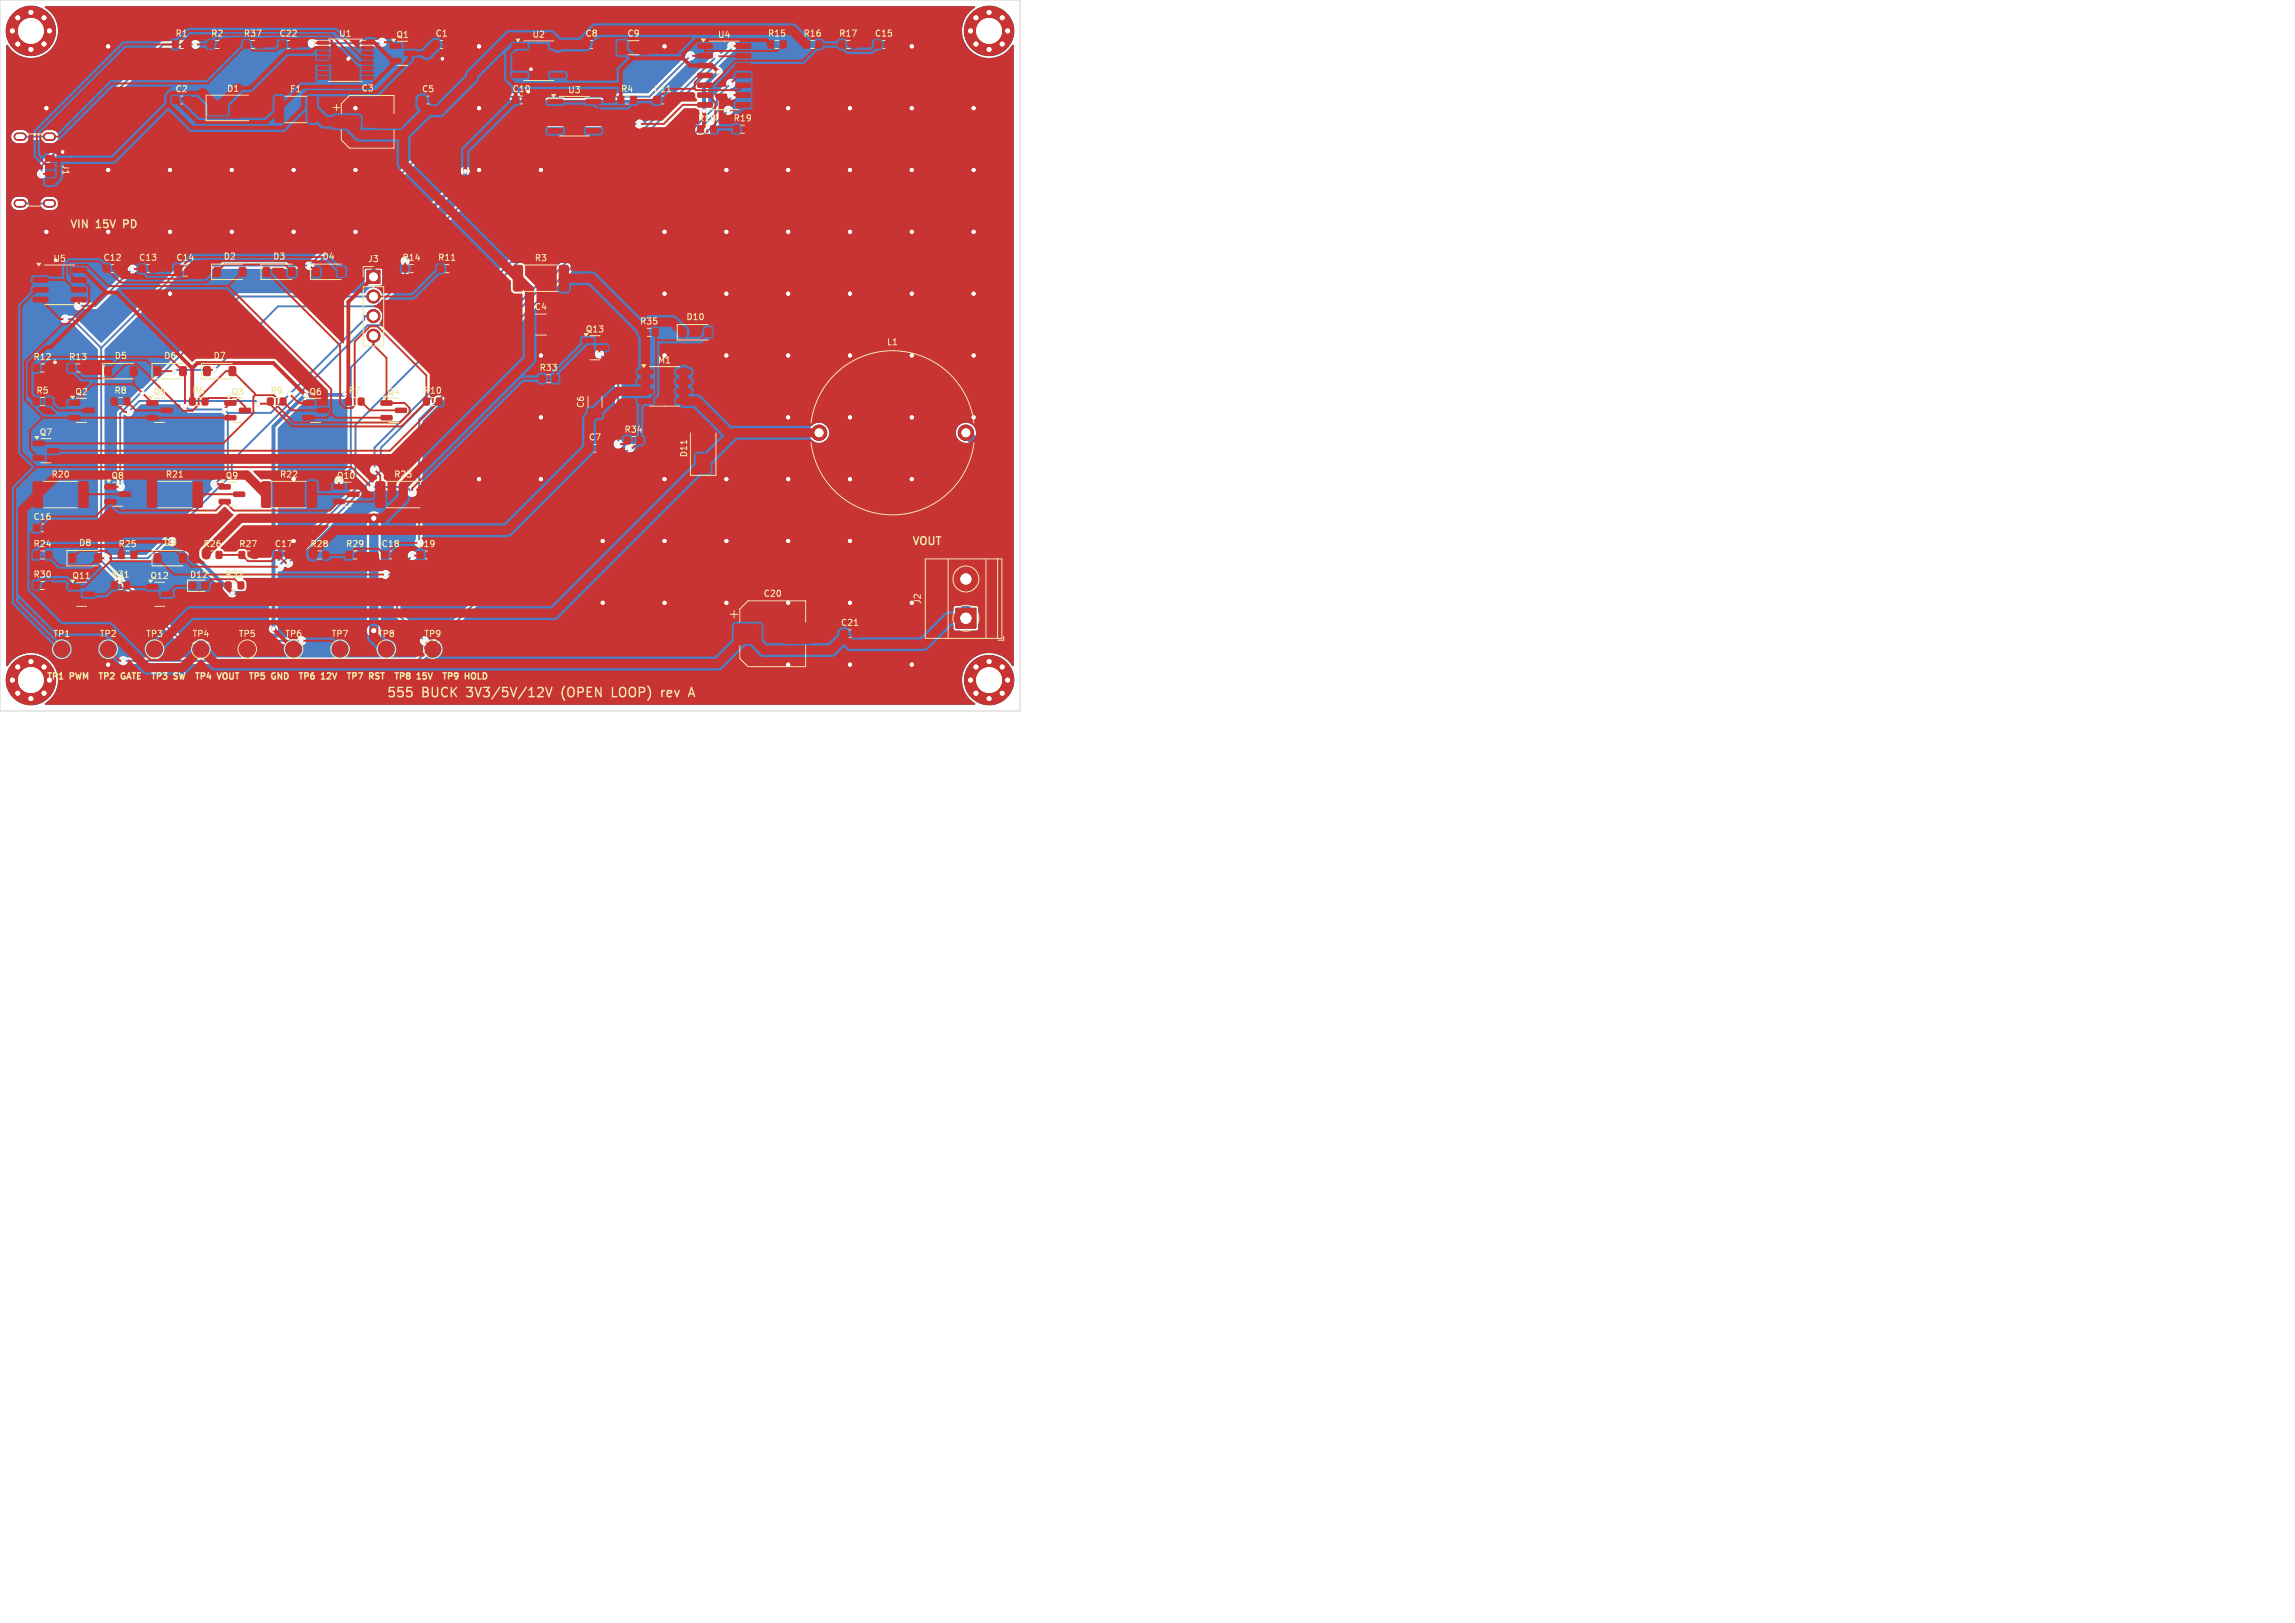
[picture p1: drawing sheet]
<svg xmlns="http://www.w3.org/2000/svg" width="297mm" height="210mm" viewBox="0 0 297 210" stroke-linecap="round" stroke-linejoin="round" font-family="sans-serif">
<defs><g id="words">
<g font-size="1.7" fill="#f2eda1">
<text x="50" y="90.5">555</text>
<text x="54.6" y="90.5">BUCK</text>
<text x="60.7" y="90.5">3V3/5V/12V</text>
<text x="73.2" y="90.5">(OPEN</text>
<text x="80.1" y="90.5">LOOP)</text>
<text x="86.8" y="90.5">rev</text>
</g>
<g font-size="1.4" fill="#f2eda1">
<text x="9" y="29.8">VIN</text>
<text x="16.3" y="29.8">PD</text>
<text x="118" y="70.8">VOUT</text>
</g>
<text font-size="1.4" fill="#fff" x="12.5" y="29.8">15V</text>
<g font-size="1.1" fill="#f2eda1">
<text x="22.6" y="4.9">R1</text>
<text x="27.2" y="4.9">R2</text>
<text x="31.5" y="4.9">R37</text>
<text x="36.1" y="4.9">C22</text>
<text x="43.8" y="4.9">U1</text>
<text x="51.2" y="5.1">Q1</text>
<text x="56.3" y="4.9">C1</text>
<text x="68.8" y="5">U2</text>
<text x="75.7" y="4.9">C8</text>
<text x="81.1" y="4.9">C9</text>
<text x="92.8" y="5.1">U4</text>
<text x="99.3" y="4.9">R15</text>
<text x="103.9" y="4.9">R16</text>
<text x="108.5" y="4.9">R17</text>
<text x="113.1" y="4.9">C15</text>
<text x="46.7" y="12">C3</text>
<text x="22.6" y="12.1">C2</text>
<text x="29.3" y="12">D1</text>
<text x="37.5" y="12.1">F1</text>
<text x="54.5" y="12.1">C5</text>
<text x="73.4" y="12.2">U3</text>
<text x="80.3" y="12.1">R4</text>
<text x="84.5" y="12.1">C11</text>
<text x="90.2" y="15.9">R18</text>
<text x="94.9" y="15.9">R19</text>
<text x="7.9" y="21.2" transform="rotate(90 7.9 21.2)">J1</text>
<text x="13.3" y="33.9">C12</text>
<text x="17.9" y="33.9">C13</text>
<text x="22.7" y="33.9">C14</text>
<text x="28.9" y="33.8">D2</text>
<text x="35.3" y="33.8">D3</text>
<text x="41.6" y="33.8">D4</text>
<text x="47.5" y="34.1">J3</text>
<text x="56.6" y="33.9">R11</text>
<text x="69.1" y="34">R3</text>
<text x="69.1" y="40.3">C4</text>
<text x="88.7" y="41.6">D10</text>
<text x="4.2" y="46.8">R12</text>
<text x="8.9" y="46.8">R13</text>
<text x="14.8" y="46.6">D5</text>
<text x="21.2" y="46.6">D6</text>
<text x="27.5" y="46.6">D7</text>
<text x="75.7" y="43.2">Q13</text>
<text x="82.7" y="42.2">R35</text>
<text x="85.1" y="47.2">M1</text>
<text x="114.7" y="44.8">L1</text>
<text x="4.6" y="51.1">R5</text>
<text x="9.7" y="51.3">Q2</text>
<text x="14.7" y="51.1">R8</text>
<text x="19.8" y="51.3">Q5</text>
<text x="24.8" y="51.1">R6</text>
<text x="29.9" y="51.3">Q3</text>
<text x="34.9" y="51.1">R9</text>
<text x="40" y="51.3">Q6</text>
<text x="45" y="51.1">R7</text>
<text x="50.1" y="51.3">Q4</text>
<text x="54.7" y="51.1">R10</text>
<text x="69.7" y="48.2">R33</text>
<text x="75.7" y="52.9" transform="rotate(-90 75.7 52.9)">C6</text>
<text x="5" y="56.5">Q7</text>
<text x="76.1" y="57.2">C7</text>
<text x="80.7" y="56.2">R34</text>
<text x="89.1" y="59.3" transform="rotate(-90 89.1 59.3)">D11</text>
<text x="6.6" y="62">R20</text>
<text x="14.3" y="62.1">Q8</text>
<text x="21.4" y="62">R21</text>
<text x="29.1" y="62.1">Q9</text>
<text x="50.9" y="62">R23</text>
<text x="4.2" y="71">R24</text>
<text x="4.2" y="67.4">C16</text>
<text x="10.1" y="70.8">D8</text>
<text x="15.2" y="71">R25</text>
<text x="26.3" y="71">R26</text>
<text x="30.9" y="71">R27</text>
<text x="35.5" y="71">C17</text>
<text x="40.1" y="71">R28</text>
<text x="44.7" y="71">R29</text>
<text x="49.3" y="71">C18</text>
<text x="4.2" y="74.9">R30</text>
<text x="9.3" y="75.1">Q11</text>
<text x="19.4" y="75.1">Q12</text>
<text x="24.5" y="74.9">D12</text>
<text x="29.1" y="74.9">R32</text>
<text x="98.7" y="77.4">C20</text>
<text x="6.8" y="82.6">TP1</text>
<text x="12.8" y="82.6">TP2</text>
<text x="18.8" y="82.6">TP3</text>
<text x="24.8" y="82.6">TP4</text>
<text x="30.8" y="82.6">TP5</text>
<text x="36.8" y="82.6">TP6</text>
<text x="42.8" y="82.6">TP7</text>
<text x="48.8" y="82.6">TP8</text>
<text x="54.8" y="82.6">TP9</text>
<text x="108.7" y="81.1">C21</text>
<text x="119.3" y="78.2" transform="rotate(-90 119.3 78.2)">J2</text>
<text x="9.2" y="88.2">PWM</text>
<text x="13.8" y="88.2">TP2</text>
<text x="16.9" y="88.2">GATE</text>
<text x="21.7" y="88.2">TP3</text>
<text x="24.9" y="88.2">SW</text>
<text x="28.5" y="88.2">TP4</text>
<text x="31.7" y="88.2">VOUT</text>
<text x="36.7" y="88.2">TP5</text>
<text x="39.8" y="88.2">GND</text>
<text x="44.2" y="88.2">TP6</text>
<text x="47.4" y="88.2">12V</text>
<text x="51.6" y="88.2">TP7</text>
<text x="54.7" y="88.2">RST</text>
<text x="58.9" y="88.2">TP8</text>
<text x="62.1" y="88.2">15V</text>
</g>
<g font-size="1.1" fill="#fff">
<text x="66.2" y="12.1">C10</text>
<text x="6.8" y="34">U5</text>
<text x="52" y="33.9">R14</text>
<text x="36.1" y="62">R22</text>
<text x="43.5" y="62.1">Q10</text>
<text x="21.2" y="70.8">D9</text>
<text x="53.9" y="71">C19</text>
<text x="14.3" y="74.9">R31</text>
<text x="6" y="88.2">TP1</text>
</g>
</g></defs>
<g fill="#4d7fc4" stroke="#4d7fc4" stroke-width=".13">
<path d="M47.5 35h1.7v1.7h-1.7z"/>
<path d="M123.7 78.7h2.6v2.6h-2.6z"/>
<circle cx="1.6" cy="88" r=".4"/>
<circle cx="2.3" cy="86.3" r=".4"/>
<circle cx="2.3" cy="89.7" r=".4"/>
<circle cx="4" cy="85.6" r=".4"/>
<circle cx="4" cy="88" r="3.2"/>
<circle cx="4" cy="90.4" r=".4"/>
<circle cx="5.7" cy="86.3" r=".4"/>
<circle cx="5.7" cy="89.7" r=".4"/>
<circle cx="1.6" cy="4" r=".4"/>
<circle cx="2.3" cy="2.3" r=".4"/>
<circle cx="2.3" cy="5.7" r=".4"/>
<circle cx="4" cy="1.6" r=".4"/>
<circle cx="4" cy="4" r="3.2"/>
<circle cx="4" cy="6.4" r=".4"/>
<circle cx="5.7" cy="2.3" r=".4"/>
<circle cx="5.7" cy="5.7" r=".4"/>
<circle cx="6.4" cy="4" r=".4"/>
<circle cx="48.3" cy="38.4" r=".85"/>
<circle cx="48.3" cy="40.9" r=".85"/>
<circle cx="48.3" cy="43.4" r=".85"/>
<circle cx="106" cy="56" r="1"/>
<circle cx="125" cy="56" r="1"/>
<circle cx="125.6" cy="88" r=".4"/>
<circle cx="126.3" cy="86.3" r=".4"/>
<circle cx="126.3" cy="89.7" r=".4"/>
<circle cx="128" cy="85.6" r=".4"/>
<circle cx="128" cy="88" r="3.2"/>
<circle cx="128" cy="90.4" r=".4"/>
<circle cx="129.7" cy="86.3" r=".4"/>
<circle cx="129.7" cy="89.7" r=".4"/>
<circle cx="130.4" cy="88" r=".4"/>
<circle cx="125" cy="74.9" r="1.3"/>
<circle cx="125.6" cy="4" r=".4"/>
<circle cx="126.3" cy="2.3" r=".4"/>
<circle cx="126.3" cy="5.7" r=".4"/>
<circle cx="128" cy="1.6" r=".4"/>
<circle cx="128" cy="4" r="3.2"/>
<circle cx="128" cy="6.4" r=".4"/>
<circle cx="129.7" cy="2.3" r=".4"/>
<circle cx="129.7" cy="5.7" r=".4"/>
<circle cx="130.4" cy="4" r=".4"/>
</g>
<path d="M2.3 17.7h.6M6.1 17.7h.6M2.3 26.3h.6M6.1 26.3h.6" fill="none" stroke="#4d7fc4" stroke-width="1.1"/>
<g fill="#ececec" stroke="#ececec" stroke-width=".13">
<circle cx="110" cy="62" r=".4"/>
<circle cx="62" cy="6" r=".4"/>
<circle cx="62" cy="62" r=".4"/>
<circle cx="110" cy="86" r=".4"/>
<circle cx="38" cy="22" r=".4"/>
<circle cx="8.1" cy="19.7" r=".3"/>
<circle cx="126" cy="54" r=".4"/>
<circle cx="86" cy="70" r=".4"/>
<circle cx="78" cy="70" r=".4"/>
<circle cx="94" cy="22" r=".4"/>
<circle cx="6" cy="30" r=".4"/>
<circle cx="102" cy="62" r=".4"/>
<circle cx="86" cy="78" r=".4"/>
<circle cx="14" cy="22" r=".4"/>
<circle cx="30" cy="22" r=".4"/>
<circle cx="6" cy="14" r=".4"/>
<circle cx="86" cy="30" r=".4"/>
<circle cx="126" cy="38" r=".4"/>
<circle cx="70" cy="22" r=".4"/>
<circle cx="94" cy="62" r=".4"/>
<circle cx="102" cy="70" r=".4"/>
<circle cx="94" cy="78" r=".4"/>
<circle cx="118" cy="62" r=".4"/>
<circle cx="118" cy="30" r=".4"/>
<circle cx="94" cy="30" r=".4"/>
<circle cx="22" cy="22" r=".4"/>
<circle cx="45.1" cy="7.6" r=".3"/>
<circle cx="86" cy="6" r=".4"/>
<circle cx="62" cy="22" r=".4"/>
<circle cx="22" cy="30" r=".4"/>
<circle cx="70" cy="62" r=".4"/>
<circle cx="46" cy="30" r=".4"/>
<circle cx="38" cy="62" r=".4"/>
<circle cx="110" cy="70" r=".4"/>
<circle cx="118" cy="38" r=".4"/>
<circle cx="102" cy="54" r=".4"/>
<circle cx="102" cy="46" r=".4"/>
<circle cx="118" cy="22" r=".4"/>
<circle cx="94" cy="70" r=".4"/>
<circle cx="22" cy="38" r=".4"/>
<circle cx="38" cy="70" r=".4"/>
<circle cx="14" cy="30" r=".4"/>
<circle cx="14" cy="6" r=".4"/>
<circle cx="102" cy="22" r=".4"/>
<circle cx="38" cy="30" r=".4"/>
<circle cx="94" cy="38" r=".4"/>
<circle cx="110" cy="14" r=".4"/>
<circle cx="126" cy="30" r=".4"/>
<circle cx="86" cy="46" r=".4"/>
<circle cx="118" cy="86" r=".4"/>
<circle cx="118" cy="6" r=".4"/>
<circle cx="102" cy="78" r=".4"/>
<circle cx="68.7" cy="9" r=".3"/>
<circle cx="86" cy="62" r=".4"/>
<circle cx="14" cy="86" r=".4"/>
<circle cx="110" cy="22" r=".4"/>
<circle cx="126" cy="14" r=".4"/>
<circle cx="62" cy="14" r=".4"/>
<circle cx="94" cy="46" r=".4"/>
<circle cx="102" cy="38" r=".4"/>
<circle cx="78" cy="78" r=".4"/>
<circle cx="126" cy="22" r=".4"/>
<circle cx="70" cy="46" r=".4"/>
<circle cx="30" cy="30" r=".4"/>
<circle cx="118" cy="14" r=".4"/>
<circle cx="57.3" cy="7.6" r=".3"/>
<circle cx="110" cy="30" r=".4"/>
<circle cx="110" cy="54" r=".4"/>
<circle cx="102" cy="30" r=".4"/>
<circle cx="46" cy="14" r=".4"/>
<circle cx="118" cy="78" r=".4"/>
<circle cx="110" cy="78" r=".4"/>
<circle cx="70" cy="54" r=".4"/>
<circle cx="110" cy="46" r=".4"/>
<circle cx="68.4" cy="11.9" r=".3"/>
<circle cx="126" cy="46" r=".4"/>
<circle cx="102" cy="86" r=".4"/>
<circle cx="7.1" cy="46.9" r=".3"/>
<circle cx="46" cy="22" r=".4"/>
<circle cx="118" cy="54" r=".4"/>
<circle cx="110" cy="38" r=".4"/>
<circle cx="86" cy="38" r=".4"/>
<circle cx="118" cy="46" r=".4"/>
<circle cx="102" cy="14" r=".4"/>
<circle cx="25.3" cy="5.8" r=".3"/>
<circle cx="5.4" cy="22.5" r=".3"/>
<circle cx="40.4" cy="5.6" r=".3"/>
<circle cx="49.5" cy="5.5" r=".3"/>
<circle cx="48.4" cy="81.6" r=".5"/>
<circle cx="48.4" cy="67.1" r=".5"/>
<circle cx="44.6" cy="51" r=".3"/>
<circle cx="92.9" cy="9.3" r=".3"/>
<circle cx="91.1" cy="14.4" r=".3"/>
<circle cx="39.5" cy="51.1" r=".3"/>
<circle cx="30" cy="76.7" r=".3"/>
<circle cx="60.2" cy="22.1" r=".3"/>
<circle cx="35.4" cy="81.4" r=".3"/>
<circle cx="39" cy="82.9" r=".3"/>
<circle cx="40.1" cy="34.4" r=".3"/>
<circle cx="89.4" cy="7.2" r=".3"/>
<circle cx="8.4" cy="41.3" r=".3"/>
<circle cx="82.7" cy="16" r=".3"/>
<circle cx="27.8" cy="47.9" r=".3"/>
<circle cx="22.5" cy="48" r=".3"/>
<circle cx="94.6" cy="10.8" r=".3"/>
<circle cx="48.5" cy="60.8" r=".3"/>
<circle cx="92.8" cy="7.3" r=".3"/>
<circle cx="13.7" cy="72.2" r=".3"/>
<circle cx="94.3" cy="14.3" r=".3"/>
<circle cx="37.3" cy="72.9" r=".3"/>
<circle cx="94.7" cy="12.3" r=".3"/>
<circle cx="94.7" cy="5.9" r=".3"/>
<circle cx="36.2" cy="73.3" r=".3"/>
<circle cx="53.3" cy="63.7" r=".3"/>
<circle cx="48.1" cy="63" r=".3"/>
<circle cx="10.2" cy="39.6" r=".3"/>
<circle cx="17.1" cy="34.8" r=".3"/>
<circle cx="33.4" cy="52.2" r=".3"/>
<circle cx="16.6" cy="53.3" r=".3"/>
<circle cx="18.5" cy="50.9" r=".3"/>
<circle cx="15.6" cy="63" r=".3"/>
<circle cx="23.9" cy="52.5" r=".3"/>
<circle cx="29.1" cy="53" r=".3"/>
<circle cx="37.5" cy="51" r=".3"/>
<circle cx="27.8" cy="62.6" r=".3"/>
<circle cx="49.9" cy="74.3" r=".3"/>
<circle cx="53.4" cy="71.9" r=".3"/>
<circle cx="54.9" cy="82.9" r=".3"/>
<circle cx="77.6" cy="45.8" r=".3"/>
<circle cx="80" cy="57.5" r=".3"/>
<circle cx="15.9" cy="85.5" r=".3"/>
<circle cx="81.5" cy="58" r=".3"/>
</g>
<g fill="none" stroke="#4d7fc4" stroke-width=".25">
<path d="M2.6 17.7h3.8M3.8 17.7v8.6M8.1 19.7v13.1l-.9 .9v13.1l-.1 .1M25.3 5.8h-4.2l-15.7 15.7v1M45.1 7.6h12.2M49.5 5.5l-.2 .1h-8.9M57.3 7.6l2.3 2.4h8.1M57.3 7.6h.1M67.7 10l.7 .7v1.2M68.7 9l-1 1M82.7 16h-12.5l-17.8 17.8v2.1l-3.7 3.7h-12.7l-8.2 8.3h-5.1l-.2 .1M89.4 7.2l-5.3 5.3h-22.2l-21.8 21.9h-16.3l-10.7 10.6"/>
<path d="M92.8 7.3l-34.8 34.8h-10.4l-17.6 17.6v1.7l-10.9 10.8h-5.4M94.3 14.3l-40.1 40v15.9M94.6 10.8l-1.8 1.8v1l-44.3 44.3v2.9M94.7 12.3v.2l-45.4 45.5v2.9l-12 12M94.7 5.9v.3l-48.7 48.8v8.3l-9.8 9.8v.2M2.6 26.3h3.8M17.1 34.8l-4.7 4.8h-2.2M48.3 38.4h-17.3l-12.5 12.5h-.3l-2.6 2.6v9.5M8.4 41.3h1l3.7 3.7M13.1 45v27.6l10.3 10.3h15.6M23.9 52.5l.5 .5h4.7l.4 .4M29.5 53.4v7.6l-1.7 1.6"/>
<path d="M33.4 52.2l-.3-.3h-15l-1.5 1.4M48.3 40.9h-1.1v.4l-12.1 12.1h-5.6M48.3 43.4v1.2l-2.9 3v13.1l-1.5 1.5M77.6 45.8l2.4 2.5v9.2M81.5 58l-27.5 27.5h-38.1M48.1 63h4.5l.7 .7M49.9 74.3h1.5M53.4 71.9l-2 2v5.5l3.5 3.5"/>
</g>
<path d="M125 56l2.2 2.2v17.6l-2.1 2h-.1v2.2M48.4 67.1v14.5" fill="none" stroke="#4d7fc4" stroke-width="1.2"/>
<path d="M92.9 9.3l-1.8 1.8v3.3M60.2 22.1v.5l-11.9 11.9v1.3M44.6 51l-.1 .1h-5l-4.1 4.1v26.2M22.3 70.1h1.1l6.6 6.6h5.4" fill="none" stroke="#4d7fc4" stroke-width=".5"/>
<g fill="#4d7fc4">
<path d="M36 55.4l3.8-3.8h5.1l.1 8.8-1.1 1.1a.62 .62 0 0 0-.7 .7 .62 .62 0 0 0 .7 .6 .62 .62 0 0 0 .6-.6l.9-.9h.1v1.9l-9.4 9.4-.1-.1z"/>
<path d="M53.1 33.7l17.2-17.2h12l.3 .2v.1l-24.8 24.8-8.4 .1-.1-.1a1.43 1.43 0 0 0-.2-1.7l3.7-3.7 .1-.2v-1.8z"/>
<path d="M5.8 .8h120.3l.1 .1a3.5 3.5 0 0 0-.7 5.6 3.5 3.5 0 0 0 5.5-.7l.2 .1v80.2l-.1 .1a3.5 3.5 0 0 0-5.6-.7 3.5 3.5 0 0 0 .7 5.5l-.1 .2h-120.2l-.1-.1a3.6 3.6 0 0 0 .6-5.6h8.9l.1 .2a.64 .64 0 0 0 1 .2h37.7l.2-.1 10.9-10.9h58.2l.1 .5 .2 .5 .7-.7 .3 .3-.7 .7 .5 .2 .5 .1v.2l-.8 .7-.1 .9-.5 .1-.2 .2v2.9l.3 .1h2.7l.2-.3v-2.6l-.1-.3h-.4l-.1-.1 1.8-1.9 .3-.5v-17.7l-.2-.6-1.6-1.5a1.33 1.33 0 0 0-1.3-1.4 1.33 1.33 0 0 0-1.3 1.3 1.33 1.33 0 0 0 1.4 1.3l1.2 1.3v15.3l-.7 .7-.3-.3 .6-.7a1.6 1.6 0 0 0-1.9 .1l.7 .6-.3 .3-.7-.7-.2 .5-.1 .5h-58.2l16.3-16.3a.61 .61 0 0 0 .6-.7 .61 .61 0 0 0-.7-.5 .61 .61 0 0 0-.5 .6l-25.2 25.2h-.2a.7 .7 0 0 0-.6-.9l-3.1-3.1v-5.1l1.6-1.6a.61 .61 0 0 0 .6-.7 .61 .61 0 0 0-.7-.5 .61 .61 0 0 0-.6 .6l-1.7 1.7-.1 .3h-.6a.65 .65 0 0 0-.9 0l-.1-.1v-6.8a.9 .9 0 0 0-.9-.8 .9 .9 0 0 0-.9 .8v14.8a.9 .9 0 0 0 .9 .7 .9 .9 0 0 0 .9-.9v-6.7l.1-.2a.71 .71 0 0 0 1 .1h.4l.2 .1v4.7l3.3 3.3a.68 .68 0 0 0 .8 .6l.1 .2-1.4 1.4h-37.4a.64 .64 0 0 0-.7-.2 .64 .64 0 0 0-.4 .6h-8.9l-.1-.1a3.5 3.5 0 0 0-5.3 .8l-.2-.1v-44.8h7a.64 .64 0 0 0 .4 .5 .64 .64 0 0 0 .7-.1h.3l3.5 3.5v27.4l.1 .2 2 2.1a.71 .71 0 0 0 .7 .7l7.8 7.7 15.3 .1a.61 .61 0 0 0 .9-.1 .61 .61 0 0 0-.1-.9 .61 .61 0 0 0-.8 .1h-15l-7.5-7.5a.71 .71 0 0 0-.7-.7l-1.4-1.4 .1-.2h.1l5.1-.1 2.3-2.2h.1a.68 .68 0 0 0 .8 .2l.7 .1 6.3 6.4a.63 .63 0 0 0 .8 .2h4.5v3.9a.61 .61 0 0 0 .6 .8 .61 .61 0 0 0 .5-.9v-7.1l.1-.1a.74 .74 0 0 0 .9-.6l.1 .1a.63 .63 0 0 0 .6 0 .63 .63 0 0 0 .4-.6l9.4-9.4h.2a.66 .66 0 0 0 .9 .1h3.9l.3 .2a.64 .64 0 0 0 .9 .6l.2 .1v5.4a.62 .62 0 0 0 0 .9 .62 .62 0 0 0 .9 0 .62 .62 0 0 0 0-.9v-15.3l8.6-8.7h13.7l.1 .5 .5 .2 2 2v8.6a.61 .61 0 0 0 0 .8 .61 .61 0 0 0 .9 0 .61 .61 0 0 0-.1-.9v-1h24.3a1.31 1.31 0 0 0 1.9 1.2 1.31 1.31 0 0 0 .2-2.2 1.31 1.31 0 0 0-2.1 .8v.2h-24.3v-7.8l-.1-.2-2.1-2.1a.62 .62 0 0 0-.6-.7 .62 .62 0 0 0-.6 .6h-13.7l30.9-30.9a.66 .66 0 0 0 .7-.6 .66 .66 0 0 0-.6-.7l.8-.8a.62 .62 0 0 0 .1-.8 .62 .62 0 0 0-.7-.3l-.1-.1 .2-.2a.61 .61 0 0 0 .6-.7 .61 .61 0 0 0-.7-.5 .61 .61 0 0 0-.6 .6l-1.5 1.5-.1 1.1-.6 .5v-.1v-2.5l1.5-1.4a.63 .63 0 0 0 .4-.7 .63 .63 0 0 0-.6-.6l.1-.1 1.9-2a.62 .62 0 0 0 .3-.8 .62 .62 0 0 0-.8-.3 .62 .62 0 0 0-.4 .8l-.7 .7h-.2a.62 .62 0 0 0-.7-.2 .62 .62 0 0 0-.4 .6l-8.6 8.6h-.2a.64 .64 0 0 0-1-.3h-12.3l-17.5 17.5a.66 .66 0 0 0-.6 .4 .66 .66 0 0 0 .1 .7v1.6l-2.3 2.3-.2 .1a1.55 1.55 0 0 0-1.1-1.1l.1-.1h.8l.2-.3v-1.8l-.3-.3v-.1l11.4-11.5 .2-.6a.61 .61 0 0 0-.6-.9 .61 .61 0 0 0-.6 .9l-11.7 11.8-.1 .4-.6 .2v1.9l.2 .3h.8l.1 .1-.1 .1a1.42 1.42 0 0 0-1 .7h-16.3l-.2 .1-12.2 12.2-.6 .3-2.7 2.7-.1 .2v9.1a.62 .62 0 0 0 0 .9 .62 .62 0 0 0 .9 0 .62 .62 0 0 0 0-.9v-8.7l.1-.1a.65 .65 0 0 0 .7 .2 .65 .65 0 0 0 .5-.6l1-1h4.9l.1 .1a.67 .67 0 0 0 .7 .7l.4 .3h4.2l.5 .3v7.1l-1.3 1.2a.61 .61 0 0 0-.6 .5 .61 .61 0 0 0 .3 .7v.1l-8.5 8.5h-4.8l-.7-.2v-26.4l10.5-10.4h15.7a.63 .63 0 0 0 .6 .1 .63 .63 0 0 0 .4-.6l21.4-21.4h22l.2-.1 5.1-5a.61 .61 0 0 0 .5-.6 .61 .61 0 0 0-.6-.6 .61 .61 0 0 0-.6 .7l-4.8 4.8h-22.2l-21.7 21.7-.4 .1-16 .1-10.5 10.4-3.5-3.5-.7-.1a.6 .6 0 0 0-.7-.1 .6 .6 0 0 0-.4 .6h-7v-1.7h8.8v.1a.64 .64 0 0 0 1 .3h1.8l.2-.1 4.5-4.5a.62 .62 0 0 0 .6-.6 .62 .62 0 0 0-.6-.6 .62 .62 0 0 0-.6 .6l-4.3 4.3h-1.6a.64 .64 0 0 0-.6-.1 .64 .64 0 0 0-.4 .6h-8.8v-13.3h.6l.1 .2a.86 .86 0 0 0 .7 .7 1.51 1.51 0 0 0 1.2-.2l.3-.3h1.6l.4 .4 .3 .1a1.51 1.51 0 0 0 1.2-.2 .86 .86 0 0 0 .3-.9 .86 .86 0 0 0-.7-.6 1.51 1.51 0 0 0-1.2 .1l-.3 .3h-1l-.1-.1v-3.3h.6a.62 .62 0 0 0 .8 .5 .62 .62 0 0 0 .2-1v-.4l15.5-15.4h3.6a.6 .6 0 0 0 .7 .1 .6 .6 0 0 0 .3-.7h13.9v.2a.64 .64 0 0 0 1.1 .2h8.4a.62 .62 0 0 0 .7-.4 .62 .62 0 0 0-.4-.8 .62 .62 0 0 0-.7 .4h-8.1a.6 .6 0 0 0-.7-.2 .6 .6 0 0 0-.3 .6h-13.9l-.1-.1a.65 .65 0 0 0-1-.2h-3.8l-.1 .1-15.9 15.9-.1 .7-.1 .5h-.6v-4.3l1.1-.1 .4 .3 .3 .1a1.51 1.51 0 0 0 1.2-.1 .86 .86 0 0 0 .3-.9 .86 .86 0 0 0-.7-.7 1.51 1.51 0 0 0-1.2 .2l-.3 .3h-1.6l-.3-.3a1.32 1.32 0 0 0-1.1-.2 .85 .85 0 0 0-.9 .9 .85 .85 0 0 0 .8 .8h1.1v.1l.1 6.8-.2 .1h-.9h-.4l-.4 .4-.1 .4h-.6v-20.4l.1-.1a3.5 3.5 0 0 0 5.6 .7 3.5 3.5 0 0 0-.7-5.5z"/>
</g>
<g fill="#fff" stroke="#fff" stroke-width=".13">
<circle cx="110" cy="62" r=".2"/>
<circle cx="62" cy="6" r=".2"/>
<circle cx="62" cy="62" r=".2"/>
<circle cx="110" cy="86" r=".2"/>
<circle cx="38" cy="22" r=".2"/>
<circle cx="8.1" cy="19.7" r=".15"/>
<circle cx="126" cy="54" r=".2"/>
<circle cx="86" cy="70" r=".2"/>
<circle cx="78" cy="70" r=".2"/>
<circle cx="94" cy="22" r=".2"/>
<circle cx="6" cy="30" r=".2"/>
<circle cx="102" cy="62" r=".2"/>
<circle cx="86" cy="78" r=".2"/>
<circle cx="14" cy="22" r=".2"/>
<circle cx="30" cy="22" r=".2"/>
<circle cx="6" cy="14" r=".2"/>
<circle cx="86" cy="30" r=".2"/>
<circle cx="126" cy="38" r=".2"/>
<circle cx="70" cy="22" r=".2"/>
<circle cx="94" cy="62" r=".2"/>
<circle cx="102" cy="70" r=".2"/>
<circle cx="94" cy="78" r=".2"/>
<circle cx="118" cy="62" r=".2"/>
<circle cx="118" cy="30" r=".2"/>
<circle cx="94" cy="30" r=".2"/>
<circle cx="22" cy="22" r=".2"/>
<circle cx="45.1" cy="7.6" r=".15"/>
<circle cx="86" cy="6" r=".2"/>
<circle cx="62" cy="22" r=".2"/>
<circle cx="22" cy="30" r=".2"/>
<circle cx="70" cy="62" r=".2"/>
<circle cx="46" cy="30" r=".2"/>
<circle cx="110" cy="70" r=".2"/>
<circle cx="118" cy="38" r=".2"/>
<circle cx="102" cy="54" r=".2"/>
<circle cx="102" cy="46" r=".2"/>
<circle cx="118" cy="22" r=".2"/>
<circle cx="94" cy="70" r=".2"/>
<circle cx="22" cy="38" r=".2"/>
<circle cx="38" cy="70" r=".2"/>
<circle cx="14" cy="6" r=".2"/>
<circle cx="102" cy="22" r=".2"/>
<circle cx="38" cy="30" r=".2"/>
<circle cx="94" cy="38" r=".2"/>
<circle cx="110" cy="14" r=".2"/>
<circle cx="126" cy="30" r=".2"/>
<circle cx="86" cy="46" r=".2"/>
<circle cx="118" cy="86" r=".2"/>
<circle cx="118" cy="6" r=".2"/>
<circle cx="102" cy="78" r=".2"/>
<circle cx="68.7" cy="9" r=".15"/>
<circle cx="86" cy="62" r=".2"/>
<circle cx="14" cy="86" r=".2"/>
<circle cx="110" cy="22" r=".2"/>
<circle cx="126" cy="14" r=".2"/>
<circle cx="62" cy="14" r=".2"/>
<circle cx="94" cy="46" r=".2"/>
<circle cx="102" cy="38" r=".2"/>
<circle cx="78" cy="78" r=".2"/>
<circle cx="126" cy="22" r=".2"/>
<circle cx="70" cy="46" r=".2"/>
<circle cx="30" cy="30" r=".2"/>
<circle cx="118" cy="14" r=".2"/>
<circle cx="57.3" cy="7.6" r=".15"/>
<circle cx="110" cy="30" r=".2"/>
<circle cx="110" cy="54" r=".2"/>
<circle cx="102" cy="30" r=".2"/>
<circle cx="46" cy="14" r=".2"/>
<circle cx="118" cy="78" r=".2"/>
<circle cx="110" cy="78" r=".2"/>
<circle cx="70" cy="54" r=".2"/>
<circle cx="110" cy="46" r=".2"/>
<circle cx="126" cy="46" r=".2"/>
<circle cx="102" cy="86" r=".2"/>
<circle cx="7.1" cy="46.9" r=".15"/>
<circle cx="46" cy="22" r=".2"/>
<circle cx="118" cy="54" r=".2"/>
<circle cx="110" cy="38" r=".2"/>
<circle cx="86" cy="38" r=".2"/>
<circle cx="118" cy="46" r=".2"/>
<circle cx="102" cy="14" r=".2"/>
<circle cx="25.3" cy="5.8" r=".15"/>
<circle cx="5.4" cy="22.5" r=".15"/>
<circle cx="40.4" cy="5.6" r=".15"/>
<circle cx="49.5" cy="5.5" r=".15"/>
<circle cx="48.4" cy="81.6" r=".25"/>
<circle cx="48.4" cy="67.1" r=".25"/>
<circle cx="44.6" cy="51" r=".15"/>
<circle cx="92.9" cy="9.3" r=".15"/>
<circle cx="91.1" cy="14.4" r=".15"/>
<circle cx="39.5" cy="51.1" r=".15"/>
<circle cx="30" cy="76.7" r=".15"/>
<circle cx="60.2" cy="22.1" r=".15"/>
<circle cx="35.4" cy="81.4" r=".15"/>
<circle cx="39" cy="82.9" r=".15"/>
<circle cx="40.1" cy="34.4" r=".15"/>
<circle cx="89.4" cy="7.2" r=".15"/>
<circle cx="8.4" cy="41.3" r=".15"/>
<circle cx="82.7" cy="16" r=".15"/>
<circle cx="27.8" cy="47.9" r=".15"/>
<circle cx="22.5" cy="48" r=".15"/>
<circle cx="94.6" cy="10.8" r=".15"/>
<circle cx="48.5" cy="60.8" r=".15"/>
<circle cx="92.8" cy="7.3" r=".15"/>
<circle cx="13.7" cy="72.2" r=".15"/>
<circle cx="94.3" cy="14.3" r=".15"/>
<circle cx="37.3" cy="72.9" r=".15"/>
<circle cx="94.7" cy="12.3" r=".15"/>
<circle cx="94.7" cy="6" r=".15"/>
<circle cx="36.2" cy="73.3" r=".15"/>
<circle cx="53.3" cy="63.7" r=".15"/>
<circle cx="48.1" cy="63" r=".15"/>
<circle cx="10.2" cy="39.6" r=".15"/>
<circle cx="17.1" cy="34.8" r=".15"/>
<circle cx="33.4" cy="52.2" r=".15"/>
<circle cx="16.6" cy="53.3" r=".15"/>
<circle cx="18.5" cy="50.9" r=".15"/>
<circle cx="15.6" cy="63" r=".15"/>
<circle cx="23.9" cy="52.5" r=".15"/>
<circle cx="29.1" cy="53" r=".15"/>
<circle cx="37.5" cy="51" r=".15"/>
<circle cx="27.8" cy="62.6" r=".15"/>
<circle cx="49.9" cy="74.3" r=".15"/>
<circle cx="53.4" cy="71.9" r=".15"/>
<circle cx="54.9" cy="82.9" r=".15"/>
<circle cx="77.6" cy="45.8" r=".15"/>
<circle cx="80" cy="57.5" r=".15"/>
<circle cx="15.9" cy="85.5" r=".15"/>
<circle cx="81.5" cy="58" r=".15"/>
<circle cx="1.6" cy="88" r=".25"/>
<circle cx="2.3" cy="86.3" r=".25"/>
<circle cx="2.3" cy="89.7" r=".25"/>
<circle cx="4" cy="85.6" r=".25"/>
<circle cx="4" cy="88" r="1.6"/>
<circle cx="4" cy="90.4" r=".25"/>
<circle cx="5.7" cy="86.3" r=".25"/>
<circle cx="5.7" cy="89.7" r=".25"/>
<circle cx="1.6" cy="4" r=".25"/>
<circle cx="2.3" cy="2.3" r=".25"/>
<circle cx="2.3" cy="5.7" r=".25"/>
<circle cx="4" cy="1.6" r=".25"/>
<circle cx="4" cy="4" r="1.6"/>
<circle cx="4" cy="6.4" r=".25"/>
<circle cx="5.7" cy="2.3" r=".25"/>
<circle cx="5.7" cy="5.7" r=".25"/>
<circle cx="6.4" cy="4" r=".25"/>
<circle cx="48.3" cy="35.8" r=".5"/>
<circle cx="48.3" cy="38.4" r=".5"/>
<circle cx="48.3" cy="40.9" r=".5"/>
<circle cx="48.3" cy="43.4" r=".5"/>
<circle cx="106" cy="56" r=".5"/>
<circle cx="125" cy="56" r=".5"/>
<circle cx="125.6" cy="88" r=".25"/>
<circle cx="126.3" cy="86.3" r=".25"/>
<circle cx="126.3" cy="89.7" r=".25"/>
<circle cx="128" cy="85.6" r=".25"/>
<circle cx="128" cy="88" r="1.6"/>
<circle cx="128" cy="90.4" r=".25"/>
<circle cx="129.7" cy="86.3" r=".25"/>
<circle cx="129.7" cy="89.7" r=".25"/>
<circle cx="130.4" cy="88" r=".25"/>
<circle cx="125" cy="80" r=".65"/>
<circle cx="125" cy="74.9" r=".65"/>
<circle cx="125.6" cy="4" r=".25"/>
<circle cx="126.3" cy="2.3" r=".25"/>
<circle cx="126.3" cy="5.7" r=".25"/>
<circle cx="128" cy="1.6" r=".25"/>
<circle cx="128" cy="4" r="1.6"/>
<circle cx="128" cy="6.4" r=".25"/>
<circle cx="129.7" cy="2.3" r=".25"/>
<circle cx="129.7" cy="5.7" r=".25"/>
<circle cx="130.4" cy="4" r=".25"/>
</g>
<path d="M2.3 17.7h.6M6.1 17.7h.6M2.3 26.3h.6M6.1 26.3h.6" fill="none" stroke="#fff" stroke-width=".6"/>
<g fill="#c83434" stroke="#c83434" stroke-width=".13">
<path d="M94.9 16.3h.7v.8h-.7z"/>
<path d="M96.6 16.3h.7v.8h-.7z"/>
<path d="M13.4 34.3h.2h.6v.2v.7h-.2h-.6l-.1-.2z"/>
<path d="M14.9 34.3h.2h.6l.1 .2-.1 .7h-.1h-.7v-.2z"/>
<path d="M35.7 12.5h.8l.2 .1v3l-.1 .2-.8 .1-.2-.2v-3z"/>
<path d="M39.9 12.5h.8l.3 .1v3l-.2 .2-.7 .1-.2-.2v-3z"/>
<path d="M8.9 75.7h1.4l.1 .1-.1 .4-.1 .1-1.2-.1-.1-.1z"/>
<path d="M8.9 77.6h1.4l.1 .1-.1 .4h-.1h-1.2l-.1-.1z"/>
<path d="M10.8 76.6h1.3l.1 .1v.4l-.1 .1h-1.3v-.2z"/>
<path d="M20 47.5l.2-.1 .6 .1v.1v1h-.2h-.6l-.1-.2z"/>
<path d="M23.3 47.5l.2-.1 .6 .1v.1v1h-.2h-.6l-.1-.2z"/>
<path d="M9 71.7l.2-.1 .6 .1v.2v.9h-.2h-.6l-.1-.2z"/>
<path d="M12.3 71.7l.2-.1 .6 .1v.2v.9h-.2h-.6l-.1-.2z"/>
<path d="M22.6 34.4l.7-.1 .2 .1v1.1l-.1 .2h-.6l-.2-.1-.1-1.1z"/>
<path d="M24.5 34.4l.7-.1 .2 .1v1.1l-.1 .2h-.6l-.2-.1-.1-1.1z"/>
<path d="M14.4 51.5h.7v.9h-.7z"/>
<path d="M16.1 51.5h.7v.9h-.7z"/>
<path d="M40.5 34.6h.2h.6v.2v.9l-.2 .1-.6-.1-.1-.1z"/>
<path d="M43.8 34.6h.2h.6v.2v.9l-.2 .1-.6-.1-.1-.1z"/>
<path d="M80 5.3h.8l.3 .1v1.4l-.2 .3h-.7l-.2-.2-.1-1.4z"/>
<path d="M83 5.3h.8l.2 .1v1.4l-.1 .3h-.8l-.2-.2v-1.4z"/>
<path d="M39.2 51.9h1.4l.1 .1-.1 .4h-.1h-1.2l-.1-.1z"/>
<path d="M39.2 53.8h1.4l.1 .1-.1 .4h-.1h-1.2l-.1-.1z"/>
<path d="M41.1 52.8h1.3l.1 .2v.3l-.1 .1h-1.3v-.1z"/>
<path d="M43.2 15h.2h3.1l.1 .2v1.2l-.2 .2-3.1-.1-.2-.2z"/>
<path d="M48.6 15h.2h3.1l.1 .2v1.2l-.2 .2-3.1-.1-.2-.2z"/>
<path d="M90.3 5.7h1.8l.1 .1v.4h-.1h-1.7l-.1-.1z"/>
<path d="M90.3 7l1.8-.1 .1 .2v.3l-.1 .1h-1.7l-.1-.1z"/>
<path d="M90.3 8.2h1.8l.1 .1v.4l-.1 .1h-1.7l-.1-.2z"/>
<path d="M90.3 9.5h1.8l.1 .1v.4l-.1 .1-1.7-.1-.1-.1z"/>
<path d="M90.3 10.8l1.8-.1 .1 .2v.3l-.1 .1h-1.7l-.1-.1z"/>
<path d="M90.3 12h1.8l.1 .2v.3l-.1 .1h-1.7l-.1-.1z"/>
<path d="M90.3 13.3h1.8l.1 .1v.4l-.1 .1h-1.7l-.1-.2z"/>
<path d="M95.3 13.3h1.8l.1 .1v.4l-.2 .1h-1.7l-.1-.2z"/>
<path d="M95.3 12h1.8l.1 .2v.3l-.2 .1h-1.7l-.1-.1z"/>
<path d="M95.3 10.8l1.8-.1 .1 .2v.3l-.2 .1h-1.7l-.1-.1z"/>
<path d="M95.3 9.5h1.8l.1 .1v.4l-.2 .1-1.7-.1-.1-.1z"/>
<path d="M95.3 8.2h1.8l.1 .1v.4l-.2 .1h-1.7l-.1-.2z"/>
<path d="M95.3 7l1.8-.1 .1 .2v.3l-.2 .1h-1.7l-.1-.1z"/>
<path d="M95.3 5.7h1.8l.1 .1v.4h-.2h-1.7l-.1-.1z"/>
<path d="M95.1 80.8l.1-.1h3l.2 .1 .1 .2v2l-.1 .2-.2 .1h-3l-.1-.1-.1-.2v-2z"/>
<path d="M101.6 80.8l.2-.1h3l.1 .1 .1 .2v2l-.1 .2-.1 .1h-3l-.2-.1-.1-.2v-2z"/>
<path d="M43.2 62.7h1.3l.1 .2v.3l-.2 .1h-1.2l-.1-.2z"/>
<path d="M43.2 64.6h1.3l.1 .1v.4l-.2 .1h-1.2l-.1-.2z"/>
<path d="M45 63.7h1.4l.1 .1v.4l-.2 .1-1.2-.1-.1-.1z"/>
<path d="M48.7 62.4l.9-.1 .2 .2v2.9l-.1 .3h-.8l-.3-.2v-2.9z"/>
<path d="M54.6 62.4l.9-.1 .2 .2 .1 2.9-.2 .3h-.8l-.2-.2-.1-2.9z"/>
<path d="M49.3 51.9h1.4l.1 .1-.1 .4h-.1h-1.2l-.1-.1z"/>
<path d="M49.3 53.8h1.4l.1 .1-.1 .4h-.1h-1.2l-.1-.1z"/>
<path d="M51.2 52.8h1.3l.1 .2v.3l-.1 .1h-1.3v-.1z"/>
<path d="M34.6 51.5h.7v.9h-.7z"/>
<path d="M36.3 51.5h.7v.9h-.7z"/>
<path d="M29.1 51.9h1.4l.1 .1-.1 .4h-.1h-1.2l-.1-.1z"/>
<path d="M29.1 53.8h1.4l.1 .1-.1 .4h-.1h-1.2l-.1-.1z"/>
<path d="M31 52.8h1.3l.1 .2v.3l-.1 .1h-1.3v-.1z"/>
<path d="M66.3 12.5h.2h.6l.1 .2-.1 .6-.1 .1-.7-.1v-.1z"/>
<path d="M67.9 12.5h.2h.6v.2v.6l-.2 .1-.6-.1-.1-.1z"/>
<path d="M26.9 5.3h.7v.9h-.7z"/>
<path d="M28.6 5.3h.7v.9h-.7z"/>
<path d="M50.5 5.7h1.3l.1 .1v.4h-.1h-1.3l-.1-.1z"/>
<path d="M50.5 7.6h1.3l.1 .1v.4l-.1 .1-1.3-.1-.1-.1z"/>
<path d="M52.4 6.6h1.3l.1 .2v.3l-.2 .1h-1.2l-.1-.1z"/>
<path d="M68 40.7l.9-.1 .2 .2v2.3l-.2 .2h-.7l-.2-.1v-2.3z"/>
<path d="M71 40.7l.8-.1 .2 .2v2.3l-.1 .2h-.8l-.2-.1v-2.3z"/>
<path d="M66.3 5.7h1.8l.1 .1v.4h-.1h-1.7l-.1-.1z"/>
<path d="M66.3 7l1.8-.1 .1 .2v.3l-.1 .1h-1.7l-.1-.1z"/>
<path d="M66.3 8.2h1.8l.1 .1v.4l-.1 .1h-1.7l-.1-.2z"/>
<path d="M66.3 9.5h1.8l.1 .1v.4l-.1 .1-1.7-.1-.1-.1z"/>
<path d="M71.3 9.5h1.8l.1 .1v.4l-.2 .1-1.7-.1-.1-.1z"/>
<path d="M71.3 8.2h1.8l.1 .1v.4l-.2 .1h-1.7l-.1-.2z"/>
<path d="M71.3 7l1.8-.1 .1 .2v.3l-.2 .1h-1.7l-.1-.1z"/>
<path d="M71.3 5.7h1.8l.1 .1v.4h-.2h-1.7l-.1-.1z"/>
<path d="M44.8 71.4h.7v.8h-.7z"/>
<path d="M46.4 71.4h.7v.8h-.7z"/>
<path d="M75.4 43.8h1.3l.1 .1v.4h-.1h-1.3l-.1-.1z"/>
<path d="M75.4 45.7h1.3l.1 .1v.4l-.1 .1-1.3-.1-.1-.1z"/>
<path d="M77.2 44.7h1.4l.1 .2v.3l-.2 .1h-1.2l-.1-.1z"/>
<path d="M18 34.3h.2h.6v.2v.7h-.2h-.6l-.1-.2z"/>
<path d="M19.6 34.3h.1h.6l.1 .2-.1 .7h-.1h-.6l-.1-.2z"/>
<path d="M31.6 5.3h.6v.9h-.6z"/>
<path d="M33.2 5.3h.7v.9h-.7z"/>
<path d="M22.3 5.3h.7v.9h-.7z"/>
<path d="M24 5.3h.7v.9h-.7z"/>
<path d="M8.9 47.2h.7v.8h-.7z"/>
<path d="M10.6 47.2h.7v.8h-.7z"/>
<path d="M19 75.7h1.4l.1 .1-.1 .4-.1 .1-1.2-.1-.1-.1z"/>
<path d="M19 77.6h1.4l.1 .1-.1 .4h-.1h-1.2l-.1-.1z"/>
<path d="M20.9 76.6h1.3l.1 .1v.4l-.1 .1h-1.3v-.2z"/>
<path d="M33.9 62.4l.9-.1 .2 .2 .1 2.9-.2 .3h-.8l-.3-.2v-2.9z"/>
<path d="M39.8 62.4l.9-.1 .3 .2v2.9l-.2 .3h-.8l-.2-.2v-2.9z"/>
<path d="M19.1 62.4l.9-.1 .3 .2v2.9l-.2 .3h-.8l-.2-.2-.1-2.9z"/>
<path d="M25 62.4l.9-.1 .3 .2v2.9l-.2 .3h-.8l-.2-.2v-2.9z"/>
<path d="M26.4 47.5l.2-.1 .6 .1v.1v1h-.2h-.6l-.1-.2z"/>
<path d="M29.7 47.5l.2-.1 .6 .1v.1v1h-.2h-.6l-.1-.2z"/>
<path d="M4.3 75.3h.7v.9h-.7z"/>
<path d="M6 75.3h.7v.9h-.7z"/>
<path d="M47.5 35h1.7v1.7h-1.7z"/>
<path d="M113.2 5.3h.2h.6l.1 .2-.1 .7h-.2h-.6v-.2z"/>
<path d="M114.8 5.3h.1h.6l.1 .2-.1 .7h-.1h-.6l-.1-.2z"/>
<path d="M31 71.4h.6v.8h-.6z"/>
<path d="M32.6 71.4h.7v.8h-.7z"/>
<path d="M24.6 75.4h.7v.8h-.7z"/>
<path d="M26.2 75.4h.7v.8h-.7z"/>
<path d="M54.3 12.5h.1h.6l.1 .2-.1 .7h-.1h-.6l-.1-.2z"/>
<path d="M55.8 12.5h.2h.6v.2v.7h-.2h-.6l-.1-.2z"/>
<path d="M27.7 34.6h.2h.6v.2v.9l-.2 .1-.6-.1-.1-.1z"/>
<path d="M31 34.6h.2h.6v.2v.9l-.2 .1-.6-.1-.1-.1z"/>
<path d="M24.5 51.5h.7v.9h-.7z"/>
<path d="M26.2 51.5h.7v.9h-.7z"/>
<path d="M22.3 12.5h.2h.6l.1 .2-.1 .7h-.1h-.7v-.2z"/>
<path d="M23.9 12.5h.2h.6v.2v.7h-.2h-.6l-.1-.2z"/>
<path d="M5.9 21.2h1.1l.1 .1v.4l-.2 .2-.9-.1-.1-.1z"/>
<path d="M5.9 23.2h1.1l.1 .1v.5l-.2 .1h-.9l-.1-.2z"/>
<path d="M5.9 24.4h1.1l.1 .2v.4l-.2 .2-.9-.1-.1-.2z"/>
<path d="M5.9 22.2h1.1l.1 .1v.4l-.2 .2-.9-.1-.1-.1z"/>
<path d="M5.9 20.2l1.1-.1 .1 .2v.4l-.2 .2-.9-.1-.1-.1z"/>
<path d="M5.9 18.9h1.1l.1 .2v.4l-.2 .1h-.9l-.1-.1z"/>
<path d="M4.3 71.4h.7v.8h-.7z"/>
<path d="M6 71.4h.7v.8h-.7z"/>
<path d="M80 12.5h.7v.9h-.7z"/>
<path d="M81.6 12.5h.7v.9h-.7z"/>
<path d="M4.3 67.9l.2-.1 .6 .1 .1 .1-.1 .7-.1 .1-.7-.1v-.2z"/>
<path d="M5.9 67.9l.2-.1 .6 .1v.1v.7l-.2 .1-.6-.1-.1-.2z"/>
<path d="M80.8 56.6h.7v.8h-.7z"/>
<path d="M82.5 56.6h.7v.8h-.7z"/>
<path d="M36.2 5.3h.1h.6l.1 .2-.1 .7h-.1h-.6l-.1-.2z"/>
<path d="M37.7 5.3h.2h.6l.1 .2-.1 .7h-.2h-.6v-.2z"/>
<path d="M56 5.3h.2h.6v.2v.7h-.2h-.6l-.1-.2z"/>
<path d="M57.6 5.3h.1h.6l.1 .2-.1 .7h-.1h-.6l-.1-.2z"/>
<path d="M14.4 75.3h.7v.9h-.7z"/>
<path d="M16.1 75.3h.7v.9h-.7z"/>
<path d="M84.6 12.5h.2h.6v.2v.6l-.2 .1-.6-.1-.1-.1z"/>
<path d="M86.2 12.5h.1h.6l.1 .2-.1 .6-.1 .1-.6-.1-.1-.1z"/>
<path d="M104 5.3h.7v.9h-.7z"/>
<path d="M105.6 5.3h.7v.9h-.7z"/>
<path d="M108.6 5.3h.7v.9h-.7z"/>
<path d="M110.3 5.3h.6v.9h-.6z"/>
<path d="M29.2 75.3h.7v.9h-.7z"/>
<path d="M30.8 75.3h.7v.9h-.7z"/>
<path d="M15.3 71.4h.7v.8h-.7z"/>
<path d="M17 71.4h.7v.8h-.7z"/>
<path d="M90.2 58.8l.2-.1 1.4 .1 .1 .2v2l-.1 .2-.1 .1-1.5-.1-.1-.2v-2z"/>
<path d="M90.2 54.8l.2-.1 1.4 .1 .1 .2v2l-.1 .2-.1 .1-1.5-.1-.1-.2v-2z"/>
<path d="M27 13.1h.2h2h.2v.2v1.5l-.2 .1h-2l-.2-.1-.1-.2z"/>
<path d="M31 13.1h.2h2h.2v.2v1.5l-.2 .1h-2l-.2-.1-.1-.2z"/>
<path d="M70.9 12.9l1.8-.1 .1 .2v.3l-.1 .1h-1.7l-.1-.1z"/>
<path d="M70.9 14.1h1.8l.1 .1v.4l-.1 .1h-1.7l-.1-.2z"/>
<path d="M70.9 15.4h1.8l.1 .1v.4l-.1 .1h-1.7l-.1-.2z"/>
<path d="M70.9 16.7h1.8l.1 .1v.3l-.1 .1h-1.7l-.1-.1z"/>
<path d="M75.9 16.7h1.8l.1 .1v.3l-.2 .1h-1.7l-.1-.1z"/>
<path d="M75.9 15.4h1.8l.1 .1v.4l-.2 .1h-1.7l-.1-.2z"/>
<path d="M75.9 14.1h1.8l.1 .1v.4l-.2 .1h-1.7l-.1-.2z"/>
<path d="M75.9 12.9l1.8-.1 .1 .2v.3l-.2 .1h-1.7l-.1-.1z"/>
<path d="M69.8 48.6h.7v.8h-.7z"/>
<path d="M71.5 48.6h.7v.8h-.7z"/>
<path d="M54 71.4l.2-.1 .6 .1 .1 .2-.1 .6-.2 .1-.6-.1v-.1z"/>
<path d="M55.6 71.4l.1-.1 .6 .1 .1 .2-.1 .6-.1 .1-.6-.1-.1-.1z"/>
<path d="M52.1 34.3h.7v.9h-.7z"/>
<path d="M53.7 34.3h.7v.9h-.7z"/>
<path d="M19 51.9h1.4l.1 .1-.1 .4h-.1h-1.2l-.1-.1z"/>
<path d="M19 53.8h1.4l.1 .1-.1 .4h-.1h-1.2l-.1-.1z"/>
<path d="M20.9 52.8h1.3l.1 .2v.3l-.1 .1h-1.3v-.1z"/>
<path d="M41.1 5.3h1.4l.1 .4h-1.4z"/>
<path d="M41.1 6h1.4l.1 .3-1.4 .1z"/>
<path d="M41.1 6.6h1.4l.1 .4h-1.4z"/>
<path d="M41.1 7.3h1.4l.1 .3-1.4 .1z"/>
<path d="M41.1 7.9h1.4l.1 .4h-1.4z"/>
<path d="M41.1 8.6h1.4l.1 .3-1.4 .1z"/>
<path d="M41.1 9.2h1.4l.1 .4h-1.4z"/>
<path d="M41.1 9.9h1.4l.1 .3-1.4 .1z"/>
<path d="M46.8 9.9h1.4l.1 .3-1.4 .1z"/>
<path d="M46.8 9.2h1.4l.1 .4h-1.4z"/>
<path d="M46.8 8.6h1.4l.1 .3-1.4 .1z"/>
<path d="M46.8 7.9h1.4l.1 .4h-1.4z"/>
<path d="M46.8 7.3h1.4l.1 .3-1.4 .1z"/>
<path d="M46.8 6.6h1.4l.1 .4h-1.4z"/>
<path d="M46.8 6h1.4l.1 .3-1.4 .1z"/>
<path d="M46.8 5.3h1.4l.1 .4h-1.4z"/>
<path d="M90.3 16.3h.7v.8h-.7z"/>
<path d="M92 16.3h.7v.8h-.7z"/>
<path d="M76.2 53l.2-.1h1.3l.2 .3v.7l-.2 .1h-1.4l-.2-.2z"/>
<path d="M76.2 50h.2h1.3l.2 .2v.7l-.2 .2h-1.4l-.2-.2z"/>
<path d="M13.6 47.5l.2-.1 .6 .1v.1v1h-.2h-.6l-.1-.2z"/>
<path d="M16.9 47.5l.2-.1 .6 .1v.1v1h-.2h-.6l-.1-.2z"/>
<path d="M44.7 51.5h.7v.9h-.7z"/>
<path d="M46.4 51.5h.7v.9h-.7z"/>
<path d="M108.8 81.6l.2-.1 .6 .1 .1 .1-.1 .7-.1 .1-.7-.1v-.1z"/>
<path d="M110.4 81.6l.1-.1 .7 .1v.1v.7l-.2 .1-.6-.1-.1-.1z"/>
<path d="M123.7 78.7h2.6v2.6h-2.6z"/>
<path d="M56.7 34.3h.7v.9h-.7z"/>
<path d="M58.4 34.3h.6v.9h-.6z"/>
<path d="M4.3 57.1h1.4v.1v.4l-.1 .1h-1.2l-.1-.2z"/>
<path d="M4.3 59h1.4v.1v.4l-.1 .1h-1.2l-.1-.2z"/>
<path d="M6.2 58.1l1.3-.1 .1 .2v.3l-.1 .1h-1.3l-.1-.1z"/>
<path d="M26.3 71.4h.7v.8h-.7z"/>
<path d="M28 71.4h.7v.8h-.7z"/>
<path d="M4.3 62.4l.9-.1 .3 .2v2.9l-.2 .3h-.8l-.2-.2v-2.9z"/>
<path d="M10.3 62.4l.9-.1 .2 .2v2.9l-.1 .3h-.9l-.2-.2v-2.9z"/>
<path d="M88 42.5l.1-.1 .6 .1 .1 .1-.1 .9-.1 .1-.6-.1-.1-.1z"/>
<path d="M91.3 42.5l.1-.1 .6 .1 .1 .1-.1 .9-.1 .1-.6-.1-.1-.1z"/>
<path d="M34.1 34.6h.2h.6v.2v.9l-.2 .1-.6-.1-.1-.1z"/>
<path d="M37.4 34.6h.2h.6v.2v.9l-.2 .1-.6-.1-.1-.1z"/>
<path d="M13.6 62.7h1.3l.1 .2v.3l-.1 .1h-1.2l-.1-.2z"/>
<path d="M13.6 64.6h1.3l.1 .1v.4l-.1 .1h-1.2l-.1-.2z"/>
<path d="M15.5 63.7h1.3l.1 .1v.4l-.1 .1-1.3-.1-.1-.1z"/>
<path d="M4.3 47.2h.7v.8h-.7z"/>
<path d="M6 47.2h.7v.8h-.7z"/>
<path d="M75.4 5.3h.2h.6v.2v.7h-.2h-.6l-.1-.2z"/>
<path d="M76.9 5.3h.2h.6l.1 .2-.1 .7h-.1h-.7v-.2z"/>
<path d="M75.8 57.6l.2-.1 .6 .1 .1 .1-.1 .7-.2 .1-.6-.1v-.1z"/>
<path d="M77.4 57.6l.2-.1 .6 .1v.1v.7l-.2 .1-.6-.1-.1-.1z"/>
<path d="M28.4 62.7h1.3l.1 .2v.3l-.1 .1h-1.3l-.1-.2z"/>
<path d="M28.4 64.6h1.3l.1 .1v.4l-.1 .1h-1.3l-.1-.2z"/>
<path d="M30.3 63.7h1.3l.1 .1v.4l-.2 .1-1.2-.1-.1-.1z"/>
<path d="M40.2 71.4h.7v.8h-.7z"/>
<path d="M41.8 71.4h.7v.8h-.7z"/>
<path d="M49.4 71.4l.2-.1 .6 .1v.2v.6l-.2 .1-.6-.1-.1-.1z"/>
<path d="M51 71.4l.1-.1 .6 .1 .1 .2-.1 .6-.1 .1-.6-.1-.1-.1z"/>
<path d="M20 71.7l.2-.1 .6 .1v.2v.9h-.2h-.6l-.1-.2z"/>
<path d="M23.3 71.7l.2-.1 .6 .1v.2v.9h-.2h-.6l-.1-.2z"/>
<path d="M54.8 51.5h.7v.9h-.7z"/>
<path d="M56.5 51.5h.7v.9h-.7z"/>
<path d="M66.5 34.4l.9-.1 .2 .2 .1 2.9-.2 .3h-.8l-.3-.2v-2.9z"/>
<path d="M72.4 34.4l.9-.1 .3 .2v2.9l-.2 .3h-.8l-.2-.2v-2.9z"/>
<path d="M35.6 71.4l.1-.1 .6 .1 .1 .2-.1 .6-.1 .1-.6-.1-.1-.1z"/>
<path d="M37.1 71.4l.2-.1 .6 .1 .1 .2-.1 .6-.2 .1-.6-.1v-.1z"/>
<path d="M82.8 42.6h.7v.8h-.7z"/>
<path d="M84.5 42.6h.7v.8h-.7z"/>
<path d="M8.9 51.9h1.4l.1 .1-.1 .4h-.1h-1.2l-.1-.1z"/>
<path d="M8.9 53.8h1.4l.1 .1-.1 .4h-.1h-1.2l-.1-.1z"/>
<path d="M10.8 52.8h1.3l.1 .2v.3l-.1 .1h-1.3v-.1z"/>
<path d="M4.3 34.7h1.8l.1 .1v.4l-.1 .1-1.7-.1-.1-.1z"/>
<path d="M4.3 36l1.8-.1 .1 .2v.3l-.1 .1h-1.7l-.1-.1z"/>
<path d="M4.3 37.2h1.8l.1 .1v.4l-.1 .1h-1.7l-.1-.2z"/>
<path d="M4.3 38.5h1.8l.1 .1v.4l-.1 .1-1.7-.1-.1-.1z"/>
<path d="M9.3 38.5h1.8l.1 .1v.4l-.2 .1-1.7-.1-.1-.1z"/>
<path d="M9.3 37.2h1.8l.1 .1v.4l-.2 .1h-1.7l-.1-.2z"/>
<path d="M9.3 36l1.8-.1 .1 .2v.3l-.2 .1h-1.7l-.1-.1z"/>
<path d="M9.3 34.7h1.8l.1 .1v.4l-.2 .1-1.7-.1-.1-.1z"/>
<path d="M4.3 51.5h.7v.9h-.7z"/>
<path d="M6 51.5h.7v.9h-.7z"/>
<path d="M82.6 47.8h1.8l.1 .1v.4l-.1 .1h-1.8l-.1-.2z"/>
<path d="M82.6 49.1h1.8l.1 .1v.4l-.1 .1h-1.8l-.1-.2z"/>
<path d="M82.6 50.4l1.8-.1 .1 .2v.3l-.1 .1h-1.8l-.1-.1z"/>
<path d="M82.6 51.6h1.8l.1 .2v.3l-.1 .1h-1.8l-.1-.1z"/>
<path d="M87.5 51.6h1.9v.2v.3l-.1 .1h-1.7l-.1-.1z"/>
<path d="M87.5 50.4l1.9-.1v.2v.3l-.1 .1h-1.7l-.1-.1z"/>
<path d="M87.5 49.1h1.9v.1v.4l-.1 .1h-1.7l-.1-.2z"/>
<path d="M87.5 47.8h1.9v.1v.4l-.1 .1h-1.7l-.1-.2z"/>
<path d="M99.4 5.3h.7v.9h-.7z"/>
<path d="M101 5.3h.7v.9h-.7z"/>
<circle cx="1.6" cy="88" r=".4"/>
<circle cx="2.3" cy="86.3" r=".4"/>
<circle cx="2.3" cy="89.7" r=".4"/>
<circle cx="4" cy="85.6" r=".4"/>
<circle cx="4" cy="88" r="3.2"/>
<circle cx="4" cy="90.4" r=".4"/>
<circle cx="5.7" cy="86.3" r=".4"/>
<circle cx="5.7" cy="89.7" r=".4"/>
<circle cx="20" cy="84" r="1"/>
<circle cx="38" cy="84" r="1"/>
<circle cx="1.6" cy="4" r=".4"/>
<circle cx="2.3" cy="2.3" r=".4"/>
<circle cx="2.3" cy="5.7" r=".4"/>
<circle cx="4" cy="1.6" r=".4"/>
<circle cx="4" cy="4" r="3.2"/>
<circle cx="4" cy="6.4" r=".4"/>
<circle cx="5.7" cy="2.3" r=".4"/>
<circle cx="5.7" cy="5.7" r=".4"/>
<circle cx="6.4" cy="4" r=".4"/>
<circle cx="48.3" cy="38.4" r=".85"/>
<circle cx="48.3" cy="40.9" r=".85"/>
<circle cx="48.3" cy="43.4" r=".85"/>
<circle cx="44" cy="84" r="1"/>
<circle cx="8" cy="84" r="1"/>
<circle cx="106" cy="56" r="1"/>
<circle cx="125" cy="56" r="1"/>
<circle cx="26" cy="84" r="1"/>
<circle cx="125.6" cy="88" r=".4"/>
<circle cx="126.3" cy="86.3" r=".4"/>
<circle cx="126.3" cy="89.7" r=".4"/>
<circle cx="128" cy="85.6" r=".4"/>
<circle cx="128" cy="88" r="3.2"/>
<circle cx="128" cy="90.4" r=".4"/>
<circle cx="129.7" cy="86.3" r=".4"/>
<circle cx="129.7" cy="89.7" r=".4"/>
<circle cx="130.4" cy="88" r=".4"/>
<circle cx="14" cy="84" r="1"/>
<circle cx="56" cy="84" r="1"/>
<circle cx="125" cy="74.9" r="1.3"/>
<circle cx="32" cy="84" r="1"/>
<circle cx="50" cy="84" r="1"/>
<circle cx="125.6" cy="4" r=".4"/>
<circle cx="126.3" cy="2.3" r=".4"/>
<circle cx="126.3" cy="5.7" r=".4"/>
<circle cx="128" cy="1.6" r=".4"/>
<circle cx="128" cy="4" r="3.2"/>
<circle cx="128" cy="6.4" r=".4"/>
<circle cx="129.7" cy="2.3" r=".4"/>
<circle cx="129.7" cy="5.7" r=".4"/>
<circle cx="130.4" cy="4" r=".4"/>
</g>
<path d="M2.3 17.7h.6M6.1 17.7h.6M2.3 26.3h.6M6.1 26.3h.6" fill="none" stroke="#c83434" stroke-width="1.1"/>
<g fill="#ececec" stroke="#ececec" stroke-width=".13">
<circle cx="110" cy="62" r=".4"/>
<circle cx="62" cy="6" r=".4"/>
<circle cx="62" cy="62" r=".4"/>
<circle cx="110" cy="86" r=".4"/>
<circle cx="38" cy="22" r=".4"/>
<circle cx="8.1" cy="19.7" r=".3"/>
<circle cx="126" cy="54" r=".4"/>
<circle cx="86" cy="70" r=".4"/>
<circle cx="78" cy="70" r=".4"/>
<circle cx="94" cy="22" r=".4"/>
<circle cx="6" cy="30" r=".4"/>
<circle cx="102" cy="62" r=".4"/>
<circle cx="86" cy="78" r=".4"/>
<circle cx="14" cy="22" r=".4"/>
<circle cx="30" cy="22" r=".4"/>
<circle cx="6" cy="14" r=".4"/>
<circle cx="86" cy="30" r=".4"/>
<circle cx="126" cy="38" r=".4"/>
<circle cx="70" cy="22" r=".4"/>
<circle cx="94" cy="62" r=".4"/>
<circle cx="102" cy="70" r=".4"/>
<circle cx="94" cy="78" r=".4"/>
<circle cx="118" cy="62" r=".4"/>
<circle cx="118" cy="30" r=".4"/>
<circle cx="94" cy="30" r=".4"/>
<circle cx="22" cy="22" r=".4"/>
<circle cx="45.1" cy="7.6" r=".3"/>
<circle cx="86" cy="6" r=".4"/>
<circle cx="62" cy="22" r=".4"/>
<circle cx="22" cy="30" r=".4"/>
<circle cx="70" cy="62" r=".4"/>
<circle cx="46" cy="30" r=".4"/>
<circle cx="38" cy="62" r=".4"/>
<circle cx="110" cy="70" r=".4"/>
<circle cx="118" cy="38" r=".4"/>
<circle cx="102" cy="54" r=".4"/>
<circle cx="102" cy="46" r=".4"/>
<circle cx="118" cy="22" r=".4"/>
<circle cx="94" cy="70" r=".4"/>
<circle cx="22" cy="38" r=".4"/>
<circle cx="38" cy="70" r=".4"/>
<circle cx="14" cy="30" r=".4"/>
<circle cx="14" cy="6" r=".4"/>
<circle cx="102" cy="22" r=".4"/>
<circle cx="38" cy="30" r=".4"/>
<circle cx="94" cy="38" r=".4"/>
<circle cx="110" cy="14" r=".4"/>
<circle cx="126" cy="30" r=".4"/>
<circle cx="86" cy="46" r=".4"/>
<circle cx="118" cy="86" r=".4"/>
<circle cx="118" cy="6" r=".4"/>
<circle cx="102" cy="78" r=".4"/>
<circle cx="68.7" cy="9" r=".3"/>
<circle cx="86" cy="62" r=".4"/>
<circle cx="14" cy="86" r=".4"/>
<circle cx="110" cy="22" r=".4"/>
<circle cx="126" cy="14" r=".4"/>
<circle cx="62" cy="14" r=".4"/>
<circle cx="94" cy="46" r=".4"/>
<circle cx="102" cy="38" r=".4"/>
<circle cx="78" cy="78" r=".4"/>
<circle cx="126" cy="22" r=".4"/>
<circle cx="70" cy="46" r=".4"/>
<circle cx="30" cy="30" r=".4"/>
<circle cx="118" cy="14" r=".4"/>
<circle cx="57.3" cy="7.6" r=".3"/>
<circle cx="110" cy="30" r=".4"/>
<circle cx="110" cy="54" r=".4"/>
<circle cx="102" cy="30" r=".4"/>
<circle cx="46" cy="14" r=".4"/>
<circle cx="118" cy="78" r=".4"/>
<circle cx="110" cy="78" r=".4"/>
<circle cx="70" cy="54" r=".4"/>
<circle cx="110" cy="46" r=".4"/>
<circle cx="68.4" cy="11.9" r=".3"/>
<circle cx="126" cy="46" r=".4"/>
<circle cx="102" cy="86" r=".4"/>
<circle cx="7.1" cy="46.9" r=".3"/>
<circle cx="46" cy="22" r=".4"/>
<circle cx="118" cy="54" r=".4"/>
<circle cx="110" cy="38" r=".4"/>
<circle cx="86" cy="38" r=".4"/>
<circle cx="118" cy="46" r=".4"/>
<circle cx="102" cy="14" r=".4"/>
<circle cx="25.3" cy="5.8" r=".3"/>
<circle cx="5.4" cy="22.5" r=".3"/>
<circle cx="40.4" cy="5.6" r=".3"/>
<circle cx="49.5" cy="5.5" r=".3"/>
<circle cx="48.4" cy="81.6" r=".5"/>
<circle cx="48.4" cy="67.1" r=".5"/>
<circle cx="44.6" cy="51" r=".3"/>
<circle cx="92.9" cy="9.3" r=".3"/>
<circle cx="91.1" cy="14.4" r=".3"/>
<circle cx="39.5" cy="51.1" r=".3"/>
<circle cx="30" cy="76.7" r=".3"/>
<circle cx="60.2" cy="22.1" r=".3"/>
<circle cx="35.4" cy="81.4" r=".3"/>
<circle cx="39" cy="82.9" r=".3"/>
<circle cx="40.1" cy="34.4" r=".3"/>
<circle cx="89.4" cy="7.2" r=".3"/>
<circle cx="8.4" cy="41.3" r=".3"/>
<circle cx="82.7" cy="16" r=".3"/>
<circle cx="27.8" cy="47.9" r=".3"/>
<circle cx="22.5" cy="48" r=".3"/>
<circle cx="94.6" cy="10.8" r=".3"/>
<circle cx="48.5" cy="60.8" r=".3"/>
<circle cx="92.8" cy="7.3" r=".3"/>
<circle cx="13.7" cy="72.2" r=".3"/>
<circle cx="94.3" cy="14.3" r=".3"/>
<circle cx="37.3" cy="72.9" r=".3"/>
<circle cx="94.7" cy="12.3" r=".3"/>
<circle cx="94.7" cy="5.9" r=".3"/>
<circle cx="36.2" cy="73.3" r=".3"/>
<circle cx="53.3" cy="63.7" r=".3"/>
<circle cx="48.1" cy="63" r=".3"/>
<circle cx="10.2" cy="39.6" r=".3"/>
<circle cx="17.1" cy="34.8" r=".3"/>
<circle cx="33.4" cy="52.2" r=".3"/>
<circle cx="16.6" cy="53.3" r=".3"/>
<circle cx="18.5" cy="50.9" r=".3"/>
<circle cx="15.6" cy="63" r=".3"/>
<circle cx="23.9" cy="52.5" r=".3"/>
<circle cx="29.1" cy="53" r=".3"/>
<circle cx="37.5" cy="51" r=".3"/>
<circle cx="27.8" cy="62.6" r=".3"/>
<circle cx="49.9" cy="74.3" r=".3"/>
<circle cx="53.4" cy="71.9" r=".3"/>
<circle cx="54.9" cy="82.9" r=".3"/>
<circle cx="77.6" cy="45.8" r=".3"/>
<circle cx="80" cy="57.5" r=".3"/>
<circle cx="15.9" cy="85.5" r=".3"/>
<circle cx="81.5" cy="58" r=".3"/>
</g>
<g fill="none" stroke="#c83434" stroke-width=".25">
<path d="M24.3 12.9l2.2 2.3h4.4l7.1-7.1h4.5l.4-.4v-2.4l-.3-.3h-3.7l-.8 .8-.8-.9h-2.9l-.8 .9-.9-.8h-3l-1.6 1.6h-3l-.8-.8-3.2 3.2h-7.5l-8.4 8.3v.8l1.7 1.6h1.2M25.3 5.8h2l1.3-1.3h14.2l3.7 3.6h1.1M36.6 5.8l-.8 .8h-3.1l-.8-.8-5 5h-12.4l-6.9 6.9h-1.2M41.8 5.5h-1.3l-.1 .1M42.9 7.6h2.2M47.6 7.5h-.7l-3.5-3.5h-19l-1.7 1.8h-6.6l-11.3 11.3v3l1.3 1.4h.4M49.5 5.5h1.2l.5 .4M55.2 11.9h-1.1l-3.8 3.9M55.2 11.9l1 1M57.9 5.8l-.6 .6v3.5l-2.1 2M68.3 11.9v1l1.4 1.5h2.2v1.3h4.9M76.8 14.4v1.3"/>
<path d="M76.8 15.7l.1 .1h5.2M78.9 4.9h.1M82.1 15.8v14.6M83.5 6.2l-1.3-1.3h-4l-2.3 2.3h-3.7v1.3h-3l-.5 .5-.5-.5h-.9v-1.3M86.5 12.9l-1.9 2h-1.7l-.8 .9M89.9 11.5h-3.5l-1.4 1.4h-3l-.8 .9h-3.8l-.6-.7h-4.9M91.3 5.9v1.3h-1.9M91.3 9.8h-.5l-.9 .9v.8M91.3 12.3h.4l.9 .9v3.3M91.3 13.6h-2.9l-2.5 2.4h-3.2M92.6 16.5l-.3 .2M92.6 16.5h2.4l.3 .2"/>
<path d="M94.7 12.3h1.5M94.7 5.9h1.5M96.2 8.5h.4l.9 .9M96.2 11l-.6 .7h-5.5l-.2-.2M96.2 9.8h-.6l-1 1M96.2 7.2l-3.4 .1M96.2 13.6l-.7 .7h-1.2M97.5 9.4v6.8l-1.4 1.4h-14M101.4 5.8l-.9 .8h-9.2M110.6 5.8l.8-.9h2.7l.8 .9M113.6 5.8l-.8 .8h-3l-.9-.8h-2.9l-2.1 2.1h-8.7l-3.1 3.1h-.8M114.9 5.8l-3.6 3.6h-13.8"/>
<path d="M114.9 5.8h.2M115.2 5.8h-.1M5.3 37.5h-.4l-2.1 2.1v18.9l1.9 1.9M5.3 38.8l2.5 2.5h.6M5.3 36.2h3.1M5.4 22.5h1.1M6.5 24.8l1.1 1.1v7.4h6.2l1.5 1.5h.8l1.3 1.3h6.5l2.3-2.4h14.7l2.4 2.4h1.4l1.4-1.5h4.8l1 1h1.3l1.7-1.6h3l.8 .8M6.5 33.7l-1.2 1.2M8.4 36.2l1.3 1.3h.5M10.2 38.8v.8M16 34.8h.1M17.1 34.8h1.3l.8 .8h3.3l2.3-2.3h17.5l1.9 1.9"/>
<path d="M19.9 34.8l-.8-.9h-2l-.9 .9M24.1 35.9h.1M29.5 37h-15.5l-2.7-2.7h-2.1l-.3 .3v.7l.9 .9h.9l.8 .9v2l-2.8 2.8h-.6l-4.9 4.9v5l2.3 2.2M29.5 37l13.4 13.3v3.2M31.4 35.2l-1.9 1.8M34.5 35.2l9.5 9.5v7.5l.6 .6h1l.3-.4v-8.2l2-2h.9l6.4 6.4v3.4l-3.2 3.2h-14.2l-2.9-3M37.8 35.2l-1-1h-7.8l-2.3 2.3h-11.1l-2.8-2.7h-3.8l-.6 .6v1.8M40.1 34.4h.1M40.1 34.4l.8 .8M52.4 33.8v1M57 34.8l-3.6 3.6h-5.1M82.1 30.4h-6.3l-4.3 4.3v7.3h4.9l2.6 2.7v.7l-1.2 1.1h-1.2"/>
<path d="M82.1 30.4l10.3 10.3v3M4.7 47.6l1.4-1.4h15.7l2.1 2.1v4.2M5.5 54h24.3M5.5 54l-1.6 1.7v2.5l1.1 1.1M6.3 47.6l.9-.8h2.9l.8 .8M6.3 52l1.2 1.1h4M9.3 47.6l1.3 1.4h3.8l1.9-1.9h1.4l6 6.1h1.2l.8-.8v-.9l3.5-3.5h.9l2.9 3v.1M14 48l1.4-1.4h3.6l1.4 1.4h2.1M14.8 52l1.3 1.3h.5M16.4 52l1.2 1.1h4M17.3 49.7l2.4 2.5M17.3 48v1.7"/>
<path d="M17.3 49.7h-5.3l-2.4 2.5M18.5 50.9h.1M26.5 52l.5-.5h3.6l1.1 1.1v.5M27.8 47.9h-.9l-.1 .1M29.8 52.2l-.7 .8M33 51.1l-.2 .3v2.1l-3.9 3.9h-23.9M33 51.1h2.4M33.4 52.2h1.5M35 52l-.1 .2M36.6 52l1.2 1.1h4M37.5 51l1.2 1.2h1.2M42.9 53.5l.5 .5h6.6"/>
<path d="M42.9 53.5l-.6 .5h-2.4M46.7 52l1.2 1.1h4M48.3 43.4v1.2l1.7 1.7v5.9h2.4l.6 .6v.6l-1.2 1.3h-13.8l-2.2-2.3v-.9M56.8 52l-6.3 6.3h-43.6M70.2 49h-2.7l-14.2 14.2v.5M76.1 46l.5 .5M76.1 44l-4.3 4.3v.7M76.6 50.5l-13.4 13.5h-8.1M76.6 50.5h.4M76.6 46.5v4M77.9 45l-.3 .4v.4M81.2 57l-.5 .5h-.7"/>
<path d="M84.8 43l.1 .1v7.9l-.9 .9h-.5l-.7 .7v4.4l-1 1h-.3M87.3 53.7l-4.9 4.9h-4l-.6-.6-13.8 13.8h-8l-.9 .8h-3l-.8-.8-.7 .8v1.9l-3.3 3.3h-27.6l-1.1 1.2M87.3 53.7h1.4l2.3 2.3M91.7 43l-1.1 1h-5.7M92.4 43.7l-2.6 2.6h-1.3l-1.4 1.4v5.8l.2 .2M92.4 43.7h3.2l22.3 22.2v9M4.7 60.4l-2.8 2.8v14.7l6.1 6.1M4.7 60.4h40.8l2.6 2.6M6.3 68.3l-2.4 2.3v5.6l.4 .4h1.2l.8-.8 2.1 2h9.1l1.1 1.2M6.3 71.8l1.4 1.4h4l1-1h1M9.4 72.2l.9-.9h3.4l.7 .6v.6M14.3 63h1.3"/>
<path d="M14.4 72.5l.1 .1h5.5l.4-.4 2.1 2.1h27.4M14.4 72.5l-3.5 3.5h-1.3l-1-1h-3.1l-.8 .8M15.4 74.9l-.6 .7v.2l-1.2 1.1h-2.1M16.2 64h-5.4M16.4 75.8l.2 .2h3.1M17.3 71.8l.5-.5h5l2 2h11.4M18.6 79v5.6l.8 .8h2.7l2.8-2.8h5.7l1.4 1.4M25 75.8h-2.3l-1.1 1.1M27.8 62.6h.9l.4 .4M28.3 71.8h3l.8 .8h3.1l.8-.8 1 1.1h.3M31 64h-5.4M31.2 75.8l-.8-.9h-3l-.9 .9"/>
<path d="M32.9 71.8l.9-.8h2.9l1.8 1.8h7.3l1-1 .8 .8h3M43.9 62.2v.8M45.7 64h-5.3M48.5 60.8l.7 .7v2.5l-.9 .9h-4.4l-1.2 1.2h-12.5l-1.1-1.2-1.2 1.2h-12.4l-1.2-1.2-1.9 1.9h-6.2l-1.5 1.5M53.3 63.7h.1M54.2 70.2h-2.9l-1.5 1.6-.8-.8h-3.1l-.8 .8h-2.9M54.4 71.8l-.1 .1h-.9M117.9 74.9l-7.1 7.1-1-1h-5.6l-1 1M117.9 74.9h7.1M14 84l1.5 1.5h.4M39 82.9h3.9l1.1 1.1M54.9 82.9l1.1 1.1"/>
</g>
<g fill="none" stroke="#c83434" stroke-width=".5">
<path d="M21.8 13.5l-7.2 7.2h-7.9l-.2-.2M26.2 12h-4l-.4 .4v1.1M40.6 6.4l-.3 .3h-3.2l-4.7 4.7h-1.6M47.6 5.3h.7l2.5 2.6h.4v.1l-3.3 3.2h-8.8l-4.6 4.6h-8.9l-2.9-2.9M55.2 6.9h-2.2v.7l-4.2 4.3h-9l-.6 .6v1.4l-2.6 2.6h-11.8l-3-3M67.3 5.9h-.6l-.9 1v3.2l.8 .9M80.3 11h-13.6v1.9l-6.5 6.6v2.6M80.5 6.2l1.4 1.3M81.9 7.5l-1.6 1.6v3.8M81.9 7.5h6.5M88.4 7.5l.9 1h2.9l.7 .8M91.1 14.4v1.9l-.4 .4"/>
<path d="M99.7 5.8l-.5-.6h-9l-1.8 1.8v.5M7.6 20.7v2.3l-.6 .5h-.5M10.2 34.9h.6l2.9 2.9h1.4l9.8 9.8M13.7 37.8l-7.1 7.1h-.6l-2.2 2.2v4l.9 .9M48.3 35.8l-3.2 3.3v12.9M5.3 45.6h.1M24.9 47.6l.7-.6h9.8l4.1 4.1M24.9 47.6v4.4M44.6 51h.5M4.7 71.8l1.1-1.2h9.9v1.2M16.2 70.1h6.1M29.5 75.8v.4l.5 .5"/>
<path d="M35.4 81.4l2.6 2.6"/>
</g>
<path d="M41.8 6.2h-1l-.2 .2M47.6 5.3v.2" fill="none" stroke="#c83434" stroke-width=".4"/>
<g fill="none" stroke="#c83434" stroke-width="1.2">
<path d="M30.8 11.4l-2.6 2.6-2-2M40.4 14.2l1.6 1.6h2.9l1.7 1.6h5.6M52.2 17.4v3.8l16.3 16.3v9l-16.3 16.3v1.6l-2.6 2.7h-18.5l-4.4 4.4v.3M54.6 12.9v.6l.8 .8M55.4 14.3l-3.2 3.1M56.4 5.8l-1.2 1.1M72.2 5.8l-1-1h-5.2l-4.9 4.9v.4l-4.2 4.2h-1.5M72.2 5.8v.1M75.8 5.3v.5h-3.6M77.2 3.9h25.3l1.8 1.9M73 36h3.5l6.7 6.6M83.2 42.6v.4l.3 .3v7.3h-3.6l-3.7 3.7v3.7l-10.6 10.6h-22.3l-2.8 2.8v.4"/>
<path d="M83.2 42.6l.9-.9h2.9l1.4 1.3M88.5 48.1v3.8h1.6l4.5 4.5M106 56h-11l-23.3 23.3h-47l-4.7 4.7M19.7 61.5v2.5M34.4 64l-2.5-2.5h-24.5l-4.5 4.4v10.7l4.8 4.8h6.3l5 5h4.6l2.4-2.4 1.9 1.9h65l3.9-3.9 2.1 2.1h8.7l1.6-1.6M48.4 81.6v.8l1.6 1.6M109.2 82v.5M125 80h-2.2l-3.3 3.4h-9.4l-.9-.9"/>
</g>
<g fill="#c83434">
<path d="M19.3 85.2l.3 .1 .1 .1a.28 .28 0 0 1-.3 .1 .28 .28 0 0 1-.1-.3z"/>
<path d="M3.9 72.4l.1-.1 .4 .3a.87 .87 0 0 0 .8-.2l.2-.5a.12 .12 0 0 1 .1-.1 .12 .12 0 0 1 .1 .1 .52 .52 0 0 0 .5 .7h.4l.9 .9 .2 .1h4.2l.6-.5h.5l.1 .2-2.3 2.2-.4-.1-.7-.1-.9-.8h-3.3l-.6 .5h-.4l-.5 .2-.1-.1z"/>
<path d="M3.9 68.8h.1l.1 .1a.92 .92 0 0 0 .9 .2l.4-.3 .1-.7 .9-.8h6l.2-.1 1.7-1.6 1.1 .9h12.6l1.1-.9 1.1 .9v.1l-4.2 4.3-.2 .2v.4a1.22 1.22 0 0 0 .3 1l.4 .2-.1 .2h-1.4l-.6-.6a.91 .91 0 0 0-.1-.8l-.3-.2h-.6l-.4-.4h-.5v-.2a.64 .64 0 0 0 .4-.8 .64 .64 0 0 0-.9-.4h-5.8l-.3 .1-.5 .5h-9.6l-.3 .1-.8 .8-.5 .1-.3 .2-.1-.1z"/>
<path d="M32.8 60.9h12.5l2.2 2.2a.63 .63 0 0 0 .7 .5l.1 .7-.1 .1-1.4 .1v-.8l-.2-.2-.2-.2-1.4 .1-.1-.1v-.5l-.1-.3a.37 .37 0 0 1-.4-.5 .62 .62 0 0 0-.7-.4 .62 .62 0 0 0-.4 .7l-.4 .3-.1 .9h-1.4l-.1-.1v-1l-.2-.2-.2-.2h-.9a.54 .54 0 0 0-.5 .5l-.1 3.1h-3.9l-.1-.1-.1-3.2-.4-.3h-1.1l-1-.9z"/>
<path d="M4.4 48.4h.6l.2-.2 .2-.2v-.5l.9-.9h2.7a.29 .29 0 0 1-.3 .4l-.1 .3v.7l.1 .2 .3 .2h.5l.9 .9 1.1 .1 .1 .1-1.9 2-.8 .1-.2 .1-.1 .2v.7l-.1 .1-.9-.1-.5-.5-.1-.5-.1-.3a.87 .87 0 0 0-.8-.1l-.3 .1-.2 .3 .1 .9 .3 .2 .5 .1 .7 .6v.2h-1.5l-.7-.7v-.1l.2-.2 .2-.3v-.7a.61 .61 0 0 0-.8-.5l-.2-.3z"/>
<path d="M15.7 37.5h13.7l13 13v1.9l-1.4 .1v-.1v-.5a.45 .45 0 0 0-.4-.4h-.5l-.1-.1a.62 .62 0 0 0-.3-.9l-4-4-.2-.1h-10l-.7 .4-9.1-9.1z"/>
<path d="M9.6 46.6h4.9l.1 .1v.1l-.3 .3h-.6a.52 .52 0 0 0-.5 .5v.9h-2.3l-.9-.8v-.4a.51 .51 0 0 0-.4-.5l-.1-.1z"/>
<path d="M23.9 34.8l1.1-1.1h3.7l.1 .1v.1l-.4 .4h-.6a.52 .52 0 0 0-.5 .5v.5l-.8 .8h-2.8a.2 .2 0 0 1-.1-.2 .2 .2 0 0 1 .2-.1z"/>
<path d="M5.2 18.2l.1-.1 .4 .3 .3 .1a1.51 1.51 0 0 0 1.2-.1l.3-.3 .3-.1 6.9-6.8h7.3a.19 .19 0 0 1 .1 .2 .19 .19 0 0 1-.2 .2l-.6 .6-.1 1.1-6.8 6.8h-7l-.4-.3h-1l-.3 .1-.2 .3-.3-.3z"/>
<path d="M5.8 16.6l10.4-10.4h5.7l.5 .3a.87 .87 0 0 0 .8-.1l.2-.3v-.5l1.2-1.2h3.1l.1 .1v.1l-.4 .4h-.6l-.3 .3h-.7a.62 .62 0 0 0-.9 0 .62 .62 0 0 0 0 .9 .62 .62 0 0 0 .9 0h.7l.5 .3a.87 .87 0 0 0 .8-.1l.2-.3v-.5l.8-.7h2.5l.1 .1-.2 .4v.5l-4.5 4.5h-12.4l-6.8 6.7-.1 .1-.1-.1a1.31 1.31 0 0 0-1.2-.3h-.3z"/>
<path d="M23.5 12.6h2l1.1 1.1v1l.2 .4v.1h-1l-2.3-2.2z"/>
<path d="M31.4 12l1-.1 .3-.1 4.6-4.6h3.1a.22 .22 0 0 1 .2 0 .22 .22 0 0 1 .2 .1v.4l.3 .3h1.4a.51 .51 0 0 0 .4-.8l-.1-1.4 .1-.4 .1-.1 3.2 3.2 .3 .1v1.6a.33 .33 0 0 1 .1 .5h-3.8a.31 .31 0 0 1 .1-.5l-.1-1.8-.3-.1h-1.4a.54 .54 0 0 0-.3 .7v1.2a.33 .33 0 0 1 0 .5h-1.9l-1.9 1.8-.4-.3h-.8a.54 .54 0 0 0-.5 .5v1.6l-1 .9h-4.7l-.1-.1 .2-.4 .1-1z"/>
<path d="M66.8 6.6h1.3a.45 .45 0 0 0 .4-.4v-.4l.1-.1h2.2l.1 .1v.4a.59 .59 0 0 0 .7 .4 .95 .95 0 0 0 1.2 .1l3.2-.1 .5-.2 .1-.4 .1-.4 .9-.8h2.3l.1 .1-.3 .4-.1 .2v1.4a.54 .54 0 0 0 .5 .5h.8l.1 .2-1.2 1.3-.1 1.5h-6.2a.29 .29 0 0 1 0-.4v-.5l-.3-.3h-1.9l-.2 .1-.2 .2v.5l.2 .3-.1 .1h-2.5a.29 .29 0 0 1 0-.4v-.5l-.2-.3h-1.8l-.2-.1v-2z"/>
<path d="M81.1 4.9l8.4-.1 .1 .1-1.6 1.7-.3 .4h-5.5l-.8-.8v-.8l-.3-.4z"/>
<path d="M37.1 4.9h2.8l.2 .1-.1 .1a.7 .7 0 0 0-.1 1h-2.5l-.1-.1a.94 .94 0 0 0-.1-.9z"/>
<path d="M32.4 4.9h3.5l.1 .1-.2 .4v.5l-.2 .2h-2.7l-.3-.3v-.4l-.2-.3z"/>
<path d="M5.8 .8h120.3l.1 .1a3.5 3.5 0 0 0-.7 5.6 3.5 3.5 0 0 0 5.5-.7l.2 .1v80.2l-.1 .1a3.5 3.5 0 0 0-5.6-.7 3.5 3.5 0 0 0 .7 5.5l-.1 .2h-120.2l-.1-.1a3.5 3.5 0 0 0 .7-5.6 3.5 3.5 0 0 0-5.5 .7l-.2-.1v-8.1h.7l.1 .2 5.2 5.2a1.31 1.31 0 0 0 1 1.9 1.31 1.31 0 0 0 1.5-1.5 1.31 1.31 0 0 0-1.9-1l-5-5v-.2l.2-.1 4.7 4.7 .4 .1h5.9l.3 .2v.2a1.32 1.32 0 0 0-1.2 1.7 1.32 1.32 0 0 0 1.9 .8l.8 .7a.71 .71 0 0 0 .8 .1 .71 .71 0 0 0 .4-.6h.2l1.7 1.7 .6 .2h4.7l.4-.2 1.8-1.8 1.3 1.3 .6 .2h65l.6-.3 3-2.9h.5l1.3 1.3 .6 .1h8.8l.4-.1 1.1-1.1 .6 .4 .3 .1 9.6-.1 .5-.2 3-3.1 .2 .1v.5l.2 .1h2.9l.1-.3v-2.7l-.3-.2h-2.8l-.1 .2v.4l-.7 .1-.4 .2-3.2 3.2h-8.6l-.3-.4a.94 .94 0 0 0-1-1 .94 .94 0 0 0-.9 1l-1.1 1.1h-7.9l-.5-.4v-1.8a.54 .54 0 0 0-.5-.6h-3.1l-.3 .2-.2 .4v1.8l-2.2 2.2h-35.3l-.2-.1a1.36 1.36 0 0 0 .1-1.6 1.36 1.36 0 0 0-1.5-.5 .62 .62 0 0 0-1.1-.3 .62 .62 0 0 0 .2 1l.1 .1a1.85 1.85 0 0 0 .2 1.3l-3.8 .1-.2-.2a1.35 1.35 0 0 0 .2-1.4 1.35 1.35 0 0 0-1.3-.7l-.6-.7a.99 .99 0 0 0-.8-1.3 .89 .89 0 0 0-1 .9v1.1l1.2 1.2 .3 1-3.8 .1-.2-.2a1.32 1.32 0 0 0 0-1.6 1.32 1.32 0 0 0-1.6-.4l-.4-.3h-3.6a.62 .62 0 0 0-1 .2h-.9l-1.6-1.6a.61 .61 0 0 0-1-.1 .61 .61 0 0 0 .3 1l1.6 1.6a1.92 1.92 0 0 0 .2 1.3l-8.7 .1-1-.9a1.34 1.34 0 0 0-1.3-1.4 1.34 1.34 0 0 0-1.3 1.4l-1.5 1.4h-2.8a.14 .14 0 0 1-.1-.2 .14 .14 0 0 1 .1-.1 1.42 1.42 0 0 0 .9-1.3l3.8-3.7h46.9l.3-.3 18.4-18.3 1.1-.1 .2-.1 .2-.3v-1l3.1-3.2h9.7a1.34 1.34 0 0 0 1.5 .3 1.34 1.34 0 0 0 .8-1.2h16.4v.2a1.31 1.31 0 0 0 2.1 .8 1.31 1.31 0 0 0-.2-2.2 1.31 1.31 0 0 0-1.9 1.2h-16.4v-.2a1.34 1.34 0 0 0-2.3-.7h-10.3l-4-3.9-.9-.3-.1-.5-.2-.4 .2-.4v-.5l-.2-.4 .2-.4 .1-.4a.57 .57 0 0 0-.7-.4 .96 .96 0 0 0-1.4 0h-.3l-.2 .2v.6l.1 .3a.24 .24 0 0 1 .1 .2 .24 .24 0 0 1-.2 .2v.6l.3 .4-.3 .4v.4l.2 .4a.26 .26 0 0 1-.2 .3v.6a.77 .77 0 0 0 .7 .5l.5 .2h1.4l3.5 3.5v.2l-2 1.9-1.1 .1-.2 .1-.2 .3v1.1l-18.5 18.4h-46.8l-.5 .3-4 4a1.33 1.33 0 0 0-1.2 1.9v.2l-.2-.1-3.9-3.9-.4-.3-6.3-.1-3.7-3.7 .1-.2h.6l.2-.1 .2-.3v-.5l.3-.2h2.8l.1 .2v.6l.1 .2 .3 .2 1.4-.1 .1 .1v.7l.3 .2h1.3l.4-.2h1.3l.8-.7 .5-.1 .2-.1 .2-.3v-.5l.1-.1 .1 .1 .1 .7 .4 .2a.87 .87 0 0 0 .8-.1h1.7l.3 .1h1.5l.1 .1v.7l.2 .2h1.4l.4-.2v-.8l.3-.3h1.3l.3 .3 .2 .1h.6l.5-.4 .4 .4h.7l.3-.3 .1-.7 .2-.2h1.2l.1 .1 .1 .8 .6 .6a.62 .62 0 0 0 .7 .4 .62 .62 0 0 0 .4-.7l.3-.1a.87 .87 0 0 0 .8-.1l.2-.3v-.7l-.2-.3-.2-.1v-.2h.1h17.8a.62 .62 0 0 0 .9 0 .62 .62 0 0 0 0-.9 .62 .62 0 0 0-.9 0h-12.7l-.1-.1 .3-.5a.64 .64 0 0 0 1-.3 .64 .64 0 0 0-.9-.7l-.3-.4-.1-.6-.3-.3h-.7l-.2 .2-.2 .2v.6l-.2 .2h-2.7l-.3-.3-.1-.6-.4-.3a.87 .87 0 0 0-.8 .2l-.2 .2h-1.4l-.5-.5 2.9-2.9h11v.2l-2.7 2.7-.2 .5a1.29 1.29 0 0 0 .3 1.1 1.01 1.01 0 0 0 1.5-.3l.3 .3 .2 .1a.87 .87 0 0 0 .8-.2l.2-.2h1.5l.4 .4h.6l.4-.3 .1-.6 .2-.3h2.7l.2 .3 .1 .6 .4 .3a.92 .92 0 0 0 .9-.2l.1-.2 .1-.6 1-.9h2.2l.3 .2v.1l-.4 .3a.63 .63 0 0 0-.9 .6 .63 .63 0 0 0 .9 .5l.4 .2a.93 .93 0 0 0 .9-.2l.1-.2 .1-.7a.79 .79 0 0 0-.8-.5l.1-.2a.64 .64 0 0 0 .4-.5 .64 .64 0 0 0-.4-.6l.1-.2h11l.5-.1 10.9-10.9 .1-.5v-3.3l.3-.3a.73 .73 0 0 0 .8-.9l2.1-2 1.9 .1 .1 .5 .1 .3v3.8l-.3 .4v.4a.12 .12 0 0 1-.1 .2 .12 .12 0 0 1-.1-.2v-.4l-.2-.2a.87 .87 0 0 0-.8-.2 .56 .56 0 0 0-.4 .7h-.2a.62 .62 0 0 0-.8 .2 .62 .62 0 0 0 .1 .9 .62 .62 0 0 0 .9-.1h.3a.66 .66 0 0 0 .4 .6 .66 .66 0 0 0 .7-.1l.8-.6 .6-.1 .2-.3v-.8l-.2-.4v-3.4l.3-.3h.8l.3-.1 .1-.3v-.4l.5-.6 .1-6.6 5.4-.1 .6-.5h.6l.3-.2 .1-.3v-.9l-.1-.3-.3-.1h-.7l-.3 .3-.1 .8-.4 .4h-1.2l-.2-.2 .1-.5-.2-.5-1.7-1.6h-3.3l-.4 .1-.5 .4-6-6-.4-.2h-2.7l-.1-.1a.79 .79 0 0 0-.3-.9l-1.1-.1-.4 .3-.1 3.2a.54 .54 0 0 0 .6 .5h.9l.2-.2a.85 .85 0 0 0 .2-.8l.1-.1h2.2l6 6.1 .1 .4 .3 .4v3.6l-.3 .5v.4l.1 .3a.24 .24 0 0 1 .1 .2 .24 .24 0 0 1-.2 .2l-.1 .7h-2.3l-.5 .2-2.8 2.7a.68 .68 0 0 0-.8 .8l-.3 .4-.2 .3v3.5l-10.1 10.1h-14.8v-.2l2.5-2.5 .3-.7a.68 .68 0 0 0 .6-.3 .68 .68 0 0 0 .1-.7l13.8-13.8 1.7-.1 .5 .4a.87 .87 0 0 0 .8-.2l.2-.3h.2l.2 .3 .2 .2h.6l.3-.2 .1-.3v-.6l-.1-.4 3.6-3.6h.9v.5l.1 .3a.62 .62 0 0 0 .5 .9 .62 .62 0 0 0 .7-.7l.5-.1 .2-.2 .1-.6-.2-.3-.2-.1h-1.4l-.1-.1v-.6l-.4-.2h-1.4l-.3 .3v.7l-3.5 3.5-.4 .6v.7h-.2v-.7l-.2-.2a.87 .87 0 0 0-.8-.2l-.5 .4h-1.4l-.1-.1v-.1l1.4-1.4 .1-.6v-9.1l-.1-.3-1.3-1.4v-1.1a.54 .54 0 0 0-.6-.5h-1.1l-13.2-13.2 .1-3 2.5-2.6h1.3l.5-.3 4.2-4.1 .2-.3 .1-.4 3-3.1h.2v.1v3.2l1 1v.9l-.2 .4v.3l-6.2 6.2-.1 .4v2.4a.61 .61 0 0 0 .5 .8 .61 .61 0 0 0 .6-.8v-2.2l2.5-2.6h7.3l.1 .3 .3 .1h1.8l.2-.1 .1-.3h2.4l.2 .3 .2 .1h1.8a.45 .45 0 0 0 .4-.4l-.1-.5-.3-.3-1.9 .1-.3 .3v.4h-2.4v-.5l-.4-.3-1.9 .1-.2 .3v.4h-7.3l3.5-3.4a.57 .57 0 0 0 .7-.5v-.6l-.2-.4v-.6l.1-.1h12.3l.1 .1-.2 1.6-.1 .1h-1.4l-.1-.5-.3-.3h-1.8l-.3 .2h-2.5l-.4-.2h-1.7l-.4 .3v.5a.45 .45 0 0 0 .4 .4h1.7l.4-.1h2.5l.3 .1 .9 .1 .6 .4h3.8l.6-.5h.6l.3-.3h1.5l.2 .2a.92 .92 0 0 0 .9 .1l.4-.3 .1-.6 .8-.9h3.1l.2 .2 .1 .6 .2 .2v.1l-.2 .1-1.8 .1-2.5 2.4h-2.6a.61 .61 0 0 0-.8 .1 .61 .61 0 0 0 0 .8 .61 .61 0 0 0 .9 0l2.9-.1 2.5-2.4h1.4l.5 .2 .1 .5v1.1l-.2 .1a.49 .49 0 0 0-.4 .5v.7l.1 .3 .3 .1h.5a.67 .67 0 0 0 .5-.7l.1-.1 .1 .1a.53 .53 0 0 0 .5 .7 .87 .87 0 0 0 .8-.1l.3-.5h1.3l.1 .1a.49 .49 0 0 0 .4 .5 .87 .87 0 0 0 .8-.1l.2-.4v-.7l-.2-.2a.87 .87 0 0 0-.8-.2l-.3 .2h-1.6l-.1-.1v-2.9l-.5-.6v-.3l.1-.1h1.4l.1 .1a.7 .7 0 0 0 1 .6l.1 .2-.3 .3v.5h-.2a.61 .61 0 0 0-.9 .1 .61 .61 0 0 0 .1 .9 .61 .61 0 0 0 .8-.1h.9l.6-.5h.9l.2-.2 .2-.2v-.5l-.3-.4 .3-.4-.1-.6a.27 .27 0 0 1-.2-.2 .27 .27 0 0 1 .2-.3l.1-.6-.3-.4 .3-.4v-.5l-.2-.2-.2-.1h-1.8a.66 .66 0 0 0-.4 .7l-.4 .3a.63 .63 0 0 0-.5 .9l-.1 .1h-1.1l-.1-.1 2.7-2.8h8.6l.1-.1 1.7-1.6 .6-.1 .3-.3h1.5l.3 .3 .6 .1 .6 .4h3.2l.6-.5h.6l.3-.4v-.7l-.2-.3-.2-.1h-.7a.52 .52 0 0 0-.4 .5l-.1 .4-.2 .2h-2.6l-.3-.3-.1-.6-.4-.2a.87 .87 0 0 0-.8 .1l-.2 .2h-1.4l-.6-.3a.87 .87 0 0 0-.8 .1l-.1 .2h-.1l-2.2-2.1-.6-.2h-25.4l-.5 .2-1.6 1.7h-2.3l-.8-.8-.4-.2h-5.5l-.6 .3-4.8 4.9-.3 .3-.1 .3-3.6 3.6-.7 .1a.48 .48 0 0 1-.3-.6 .9 .9 0 0 0-.9-.8 .9 .9 0 0 0-.9 .9v.8l.3 .6-2.2 2.2h-4.8l-.1-.1v-1.3l-.2-.4h-3.4l-.4 .2h-.5l-1.1-1.2v-1.1l.1-.1 7.6-.1 4.5-4.4 .1-.5h.3h.6a.91 .91 0 0 0 1.3 .1l1.3-1.4a.9 .9 0 0 0-.1-1.1 .9 .9 0 0 0-1.2 0l-1.3 1.2h-.6h-1.6l-.1-.1v-.6l-.2-.2-.8-.1-.5-.3h-.8a.72 .72 0 0 0-1 .1l-.6-.3h-.8l-.4 .2a.52 .52 0 0 0-.5 .2 .52 .52 0 0 0 0 .6l-.1 .5h-.1l-2.7-2.6-.2-.1h-19.2l-.1 .1-1.3 1.2-.7 .1-.3 .3h-6l-11.5 11.5-.1 .2v3.2l.1 .2 1.1 1.1a.22 .22 0 0 1 .1 .3 .22 .22 0 0 1-.2 .1 .61 .61 0 0 0-.6 .7 .61 .61 0 0 0 .7 .5l.1 .2a.84 .84 0 0 0 .1 .8l.3 .1h1l.4-.2 .6-.7 .1-.3v-1.7l.1-.1h6.5l.2-.1 6.9-6.8 2.7 2.7 .3 .1h11.9l.3-.2 2.3-2.3h.2l.1 .1v1l.2 .4 .3 .1 1-.1 .4 .4 .4 .2h1l.4 .2h1.4l1.5 1.4 5.1 .1v2.8l.2 .5 14.6 14.6v1.2a.54 .54 0 0 0 .5 .5h.9l.1 .1v8l-16.1 16.1-.2 .5v1.4l-1 .9-.2-.1v-2.5l-.1-.2-.3-.2-.1-.7-.5-.6a.61 .61 0 0 0-.7-.5 .61 .61 0 0 0-.6 .6 .61 .61 0 0 0 .7 .6l.3 .3v.3l-.3 .2-.2 .2h-.2l-2.4-2.3-.2-.1h-39.6l-.1-.1 .2-.4 .1-.6h1.5l.3-.1h42.6l.2-.1 5.9-5.9 .5-.1 .3-.1 .1-.3v-.7l-.1-.3-.3-.1a.87 .87 0 0 0-.8 .1l-.2 .3v.4a.12 .12 0 0 1-.1 .1 .12 .12 0 0 1-.1-.1v-.4l-.3-.4v-2.7l-.1-.2-6.4-6.4a1.22 1.22 0 0 0 .3-1.3 1.22 1.22 0 0 0-1-.9v-.1a1.78 1.78 0 0 0 1.1-.8l4.1-.1 3.2-3.1 .6-.1 .2-.1 .1-.3v-.7l-.1-.3a.87 .87 0 0 0-.8-.1l-.4 .2-.1 .7-3.1 3h-3.8a1.3 1.3 0 0 0-1-.7v-.1l.1-.1h.8l.1-.2 .1-1.7h2.2l.2 .3 .3 .1a.87 .87 0 0 0 .8-.1l.1-.3v-.7a.49 .49 0 0 1-.1-.6 .61 .61 0 0 0-.7-.6 .61 .61 0 0 0-.4 .9l-.2 .3v.7h-2.2l-.1-.3-.2-.1h-1.8l-.2 .1v1.4l-2.6 2.5-.1 .2v5.4l-.1 .1-9.1-9v-.7h1.4l.3 .4v.6l.2 .2a.92 .92 0 0 0 .9 .2l.3-.2 .1-.2v-1.2l-.4-.2h-.6l-.4-.5 .1-.1h2.4l.1 .1v.1a.62 .62 0 0 0-.2 .7 .62 .62 0 0 0 .6 .4l.1 .8 .4 .3a.92 .92 0 0 0 .9-.2l.1-.3v-1.1l-.4-.2h-.5l-.3-.4 .1-.2h1.6l1.3 1.3 .1 .8 .4 .3a.92 .92 0 0 0 .9-.2l.1-.3v-.9l-.1-.3-.3-.1h-.6l-1.4-1.4-.2-.1h-17.6l-.2 .1-1 1.1h-.8l-.3 .1-.1 .3-.1 .6-.1 .2-2.7-.1-.3-.2v-.7l-.4-.2h-.7l-.4 .4a.63 .63 0 0 0-.9 0 .63 .63 0 0 0 0 .9 .63 .63 0 0 0 .9-.1l.4 .3 .6 .1 .4 .4-.1 .1h-3.2l-1.1-1.2-.1-.5-.1-.3-.3-.1h-.5l-.6-.6h-4.1l-.9 .9v1.4l-.1 .1h-1.4l-.4-.2h-1.7l-.3 .1-.1 .3v.5l.2 .4-.2 .4v.5l-1.6 1.6-.1 19.2 .1 .2 1.7 1.6-2.5 2.6-.1 .1v14.9h-.7v-51.7h.6a.87 .87 0 0 0 .8 .9 1.51 1.51 0 0 0 1.2-.2l.3-.3v-.4h1.5a.87 .87 0 0 0 .8 .9 1.51 1.51 0 0 0 1.2-.2 .86 .86 0 0 0 .3-.9 .86 .86 0 0 0-.7-.6 1.51 1.51 0 0 0-1.2 .1l-.3 .3-.1 .4h-1.5v-.1a.86 .86 0 0 0-.7-.7 1.51 1.51 0 0 0-1.2 .1l-.3 .3-.1 .4h-.6v-8.7h.6l.1 .2a.86 .86 0 0 0 .7 .7 1.51 1.51 0 0 0 1.2-.1 .86 .86 0 0 0 .3-.9 .86 .86 0 0 0-.7-.7 1.51 1.51 0 0 0-1.2 .2l-.3 .3-.1 .3h-.6v-11.7l.1-.1h.1a3.5 3.5 0 0 0 5.5 .7 3.5 3.5 0 0 0-.7-5.5z"/>
</g>
<g fill="#fff" stroke="#fff" stroke-width=".13">
<circle cx="110" cy="62" r=".2"/>
<circle cx="62" cy="6" r=".2"/>
<circle cx="62" cy="62" r=".2"/>
<circle cx="110" cy="86" r=".2"/>
<circle cx="38" cy="22" r=".2"/>
<circle cx="8.1" cy="19.7" r=".15"/>
<circle cx="126" cy="54" r=".2"/>
<circle cx="86" cy="70" r=".2"/>
<circle cx="78" cy="70" r=".2"/>
<circle cx="94" cy="22" r=".2"/>
<circle cx="6" cy="30" r=".2"/>
<circle cx="102" cy="62" r=".2"/>
<circle cx="86" cy="78" r=".2"/>
<circle cx="14" cy="22" r=".2"/>
<circle cx="30" cy="22" r=".2"/>
<circle cx="6" cy="14" r=".2"/>
<circle cx="86" cy="30" r=".2"/>
<circle cx="126" cy="38" r=".2"/>
<circle cx="70" cy="22" r=".2"/>
<circle cx="94" cy="62" r=".2"/>
<circle cx="102" cy="70" r=".2"/>
<circle cx="94" cy="78" r=".2"/>
<circle cx="118" cy="62" r=".2"/>
<circle cx="118" cy="30" r=".2"/>
<circle cx="94" cy="30" r=".2"/>
<circle cx="22" cy="22" r=".2"/>
<circle cx="45.1" cy="7.6" r=".15"/>
<circle cx="86" cy="6" r=".2"/>
<circle cx="62" cy="22" r=".2"/>
<circle cx="22" cy="30" r=".2"/>
<circle cx="70" cy="62" r=".2"/>
<circle cx="46" cy="30" r=".2"/>
<circle cx="110" cy="70" r=".2"/>
<circle cx="118" cy="38" r=".2"/>
<circle cx="102" cy="54" r=".2"/>
<circle cx="102" cy="46" r=".2"/>
<circle cx="118" cy="22" r=".2"/>
<circle cx="94" cy="70" r=".2"/>
<circle cx="22" cy="38" r=".2"/>
<circle cx="38" cy="70" r=".2"/>
<circle cx="14" cy="6" r=".2"/>
<circle cx="102" cy="22" r=".2"/>
<circle cx="38" cy="30" r=".2"/>
<circle cx="94" cy="38" r=".2"/>
<circle cx="110" cy="14" r=".2"/>
<circle cx="126" cy="30" r=".2"/>
<circle cx="86" cy="46" r=".2"/>
<circle cx="118" cy="86" r=".2"/>
<circle cx="118" cy="6" r=".2"/>
<circle cx="102" cy="78" r=".2"/>
<circle cx="68.7" cy="9" r=".15"/>
<circle cx="86" cy="62" r=".2"/>
<circle cx="14" cy="86" r=".2"/>
<circle cx="110" cy="22" r=".2"/>
<circle cx="126" cy="14" r=".2"/>
<circle cx="62" cy="14" r=".2"/>
<circle cx="94" cy="46" r=".2"/>
<circle cx="102" cy="38" r=".2"/>
<circle cx="78" cy="78" r=".2"/>
<circle cx="126" cy="22" r=".2"/>
<circle cx="70" cy="46" r=".2"/>
<circle cx="30" cy="30" r=".2"/>
<circle cx="118" cy="14" r=".2"/>
<circle cx="57.3" cy="7.6" r=".15"/>
<circle cx="110" cy="30" r=".2"/>
<circle cx="110" cy="54" r=".2"/>
<circle cx="102" cy="30" r=".2"/>
<circle cx="46" cy="14" r=".2"/>
<circle cx="118" cy="78" r=".2"/>
<circle cx="110" cy="78" r=".2"/>
<circle cx="70" cy="54" r=".2"/>
<circle cx="110" cy="46" r=".2"/>
<circle cx="126" cy="46" r=".2"/>
<circle cx="102" cy="86" r=".2"/>
<circle cx="7.1" cy="46.9" r=".15"/>
<circle cx="46" cy="22" r=".2"/>
<circle cx="118" cy="54" r=".2"/>
<circle cx="110" cy="38" r=".2"/>
<circle cx="86" cy="38" r=".2"/>
<circle cx="118" cy="46" r=".2"/>
<circle cx="102" cy="14" r=".2"/>
<circle cx="25.3" cy="5.8" r=".15"/>
<circle cx="5.4" cy="22.5" r=".15"/>
<circle cx="40.4" cy="5.6" r=".15"/>
<circle cx="49.5" cy="5.5" r=".15"/>
<circle cx="48.4" cy="81.6" r=".25"/>
<circle cx="48.4" cy="67.1" r=".25"/>
<circle cx="44.6" cy="51" r=".15"/>
<circle cx="92.9" cy="9.3" r=".15"/>
<circle cx="91.1" cy="14.4" r=".15"/>
<circle cx="39.5" cy="51.1" r=".15"/>
<circle cx="30" cy="76.7" r=".15"/>
<circle cx="60.2" cy="22.1" r=".15"/>
<circle cx="35.4" cy="81.4" r=".15"/>
<circle cx="39" cy="82.9" r=".15"/>
<circle cx="40.1" cy="34.4" r=".15"/>
<circle cx="89.4" cy="7.2" r=".15"/>
<circle cx="8.4" cy="41.3" r=".15"/>
<circle cx="82.7" cy="16" r=".15"/>
<circle cx="27.8" cy="47.9" r=".15"/>
<circle cx="22.5" cy="48" r=".15"/>
<circle cx="94.6" cy="10.8" r=".15"/>
<circle cx="48.5" cy="60.8" r=".15"/>
<circle cx="92.8" cy="7.3" r=".15"/>
<circle cx="13.7" cy="72.2" r=".15"/>
<circle cx="94.3" cy="14.3" r=".15"/>
<circle cx="37.3" cy="72.9" r=".15"/>
<circle cx="94.7" cy="12.3" r=".15"/>
<circle cx="94.7" cy="6" r=".15"/>
<circle cx="36.2" cy="73.3" r=".15"/>
<circle cx="53.3" cy="63.7" r=".15"/>
<circle cx="48.1" cy="63" r=".15"/>
<circle cx="10.2" cy="39.6" r=".15"/>
<circle cx="17.1" cy="34.8" r=".15"/>
<circle cx="33.4" cy="52.2" r=".15"/>
<circle cx="16.6" cy="53.3" r=".15"/>
<circle cx="18.5" cy="50.9" r=".15"/>
<circle cx="15.6" cy="63" r=".15"/>
<circle cx="23.9" cy="52.5" r=".15"/>
<circle cx="29.1" cy="53" r=".15"/>
<circle cx="37.5" cy="51" r=".15"/>
<circle cx="27.8" cy="62.6" r=".15"/>
<circle cx="49.9" cy="74.3" r=".15"/>
<circle cx="53.4" cy="71.9" r=".15"/>
<circle cx="54.9" cy="82.9" r=".15"/>
<circle cx="77.6" cy="45.8" r=".15"/>
<circle cx="80" cy="57.5" r=".15"/>
<circle cx="15.9" cy="85.5" r=".15"/>
<circle cx="81.5" cy="58" r=".15"/>
<circle cx="1.6" cy="88" r=".25"/>
<circle cx="2.3" cy="86.3" r=".25"/>
<circle cx="2.3" cy="89.7" r=".25"/>
<circle cx="4" cy="85.6" r=".25"/>
<circle cx="4" cy="88" r="1.6"/>
<circle cx="4" cy="90.4" r=".25"/>
<circle cx="5.7" cy="86.3" r=".25"/>
<circle cx="5.7" cy="89.7" r=".25"/>
<circle cx="1.6" cy="4" r=".25"/>
<circle cx="2.3" cy="2.3" r=".25"/>
<circle cx="2.3" cy="5.7" r=".25"/>
<circle cx="4" cy="1.6" r=".25"/>
<circle cx="4" cy="4" r="1.6"/>
<circle cx="4" cy="6.4" r=".25"/>
<circle cx="5.7" cy="2.3" r=".25"/>
<circle cx="5.7" cy="5.7" r=".25"/>
<circle cx="6.4" cy="4" r=".25"/>
<circle cx="48.3" cy="35.8" r=".5"/>
<circle cx="48.3" cy="38.4" r=".5"/>
<circle cx="48.3" cy="40.9" r=".5"/>
<circle cx="48.3" cy="43.4" r=".5"/>
<circle cx="106" cy="56" r=".5"/>
<circle cx="125" cy="56" r=".5"/>
<circle cx="125.6" cy="88" r=".25"/>
<circle cx="126.3" cy="86.3" r=".25"/>
<circle cx="126.3" cy="89.7" r=".25"/>
<circle cx="128" cy="85.6" r=".25"/>
<circle cx="128" cy="88" r="1.6"/>
<circle cx="128" cy="90.4" r=".25"/>
<circle cx="129.7" cy="86.3" r=".25"/>
<circle cx="129.7" cy="89.7" r=".25"/>
<circle cx="130.4" cy="88" r=".25"/>
<circle cx="125" cy="80" r=".65"/>
<circle cx="125" cy="74.9" r=".65"/>
<circle cx="125.6" cy="4" r=".25"/>
<circle cx="126.3" cy="2.3" r=".25"/>
<circle cx="126.3" cy="5.7" r=".25"/>
<circle cx="128" cy="1.6" r=".25"/>
<circle cx="128" cy="4" r="1.6"/>
<circle cx="128" cy="6.4" r=".25"/>
<circle cx="129.7" cy="2.3" r=".25"/>
<circle cx="129.7" cy="5.7" r=".25"/>
<circle cx="130.4" cy="4" r=".25"/>
</g>
<path d="M2.3 17.7h.6M6.1 17.7h.6M2.3 26.3h.6M6.1 26.3h.6" fill="none" stroke="#fff" stroke-width=".6"/>
<g fill="none" stroke="#f2eda1" stroke-width=".18">
<path d="M12.8 87.1h.5M13.1 87.1v.8M16 87.5h.2l-.1 .3M16.5 87.6h.4M16.7 87.1l-.3 .8M20.4 87.5l.3-.1 .1-.3h-.4v.8M21.1 87.1h.5l-.3 .3h.1M21.1 87.8l.3 .1M26.8 87.6h.5M27.2 87.3v.6M28.1 87.1l.3 .8M35.1 87.5l.1 .2 .2 .2 .2-.1v-.3h-.1"/>
<path d="M35.6 87.1h-.3l-.2 .3M36 87.9v-.8l.4 .8M38.7 87.1h.5M39.5 87.5h.3M39.8 87.1h-.3v.8M42.5 87.1h.2l.1 .2-.5 .6h.5M43 87.1l.3 .8 .3-.8M46.4 87.1h.5l-.3 .8M51.1 87.1h.5M53.3 89.5v.5M54 87.9h.4M54 87.3l.2-.2v.8"/>
<path d="M57.3 87.1h.5M57.5 87.1v.8M58 87.5l.4-.1 .1-.3h-.5v.8M61.2 87.1a.27 .27 0 0 1 .3 .2v.3a.27 .27 0 0 1-.3 .3M70.2 89l.1 .2-.1 .3-.7 .6h.8M70.6 88.9l.4 1.2 .4-1.2M72.8 89.3v.8M79.3 88.9v1.2h.5M86 89.3l-.3 .2M89.1 90.1l.4-1.2 .4 1.2M89.2 89.8h.6"/>
</g>
<g fill="none" stroke="#f2eda1" stroke-width=".13">
<path d="M3.7 17.3h1.7M23.3 6.3h.4M23.4 13.5h.2M27.9 6.3h.5M32.2 12.3h-5.5v3.3h5.5M32.5 6.3h.5M36.9 12.5h2.8M36.9 15.9h2.8M37.2 6.3h.3M42.5 5.1h4.4M42.5 10.5h4.4M43.1 13.9h.8"/>
<path d="M43.5 13.5v.8M44.2 14.7v-1.3l1-1h5.8v2.3M44.2 16.8v1.3l1 1.1h5.8v-2.4M51.5 8.5h1.3M55.3 13.5h.3M57 6.3h.3M67.4 13.4h.2M67.8 5.3h3.9M67.8 10.4h3.9M72.4 12.5h3.9M72.4 17.6h3.9M76.4 6.3h.3"/>
<path d="M80.9 13.5h.5M81.3 7.1h1.4M85.6 13.4h.3M86.3 11.9h.5M91.3 17.2h.4M91.8 5.3h3.9M91.8 14.2h3.9M95.9 17.2h.5M100.3 6.3h.5M104.9 6.3h.5M109.5 6.3h.5M114.2 6.3h.3"/>
<path d="M3.7 26.7h1.7M5.8 34.3h3.9M5.8 39.4h3.9M14.4 35.3h.3M19 35.3h.3M23.7 35.7h.6M31.4 34.2h-4v2h4M37.8 34.2h-4v2h4M44.2 34.2h-4v2h4M47 37.1h2.7v7.7h-2.7zM48.3 34.5h-1.3v1.3M53 35.3h.5"/>
<path d="M57.6 35.3h.5M58.4 33.7h.5M67.8 34.3h4.4M67.8 37.7h4.4M5.3 52.5h.4M5.3 48.1h.4M5.3 59.9h1.3M9.9 48.1h.5M9.9 54.7h1.3M15.4 52.5h.4M17.3 47h-4v2h4M20 54.7h1.3"/>
<path d="M23.7 47h-4v2h4M25.5 52.5h.4M30.1 47h-4v2h4M30.1 54.7h1.3M35.6 52.5h.4M40.2 54.7h1.3M45.7 52.5h.4M50.3 54.7h1.3M55.8 52.5h.4M69.3 43.4h1.4M70.8 49.5h.4M76.4 46.6h1.3"/>
<path d="M76.9 58.5h.2M77.9 51.3v1.4M81.8 57.5h.4M83.8 43.5h.4M84.1 47.4h3.9M84.1 52.6h3.9M88.9 57v.4M89.4 56v5.5h3.3v-5.5M91.7 42h-4.1v2h4.1M105 54.7a10.6 10.6 0 0 1 10.5-9.3 10.6 10.6 0 0 1 10.5 9.3M105 57.3a10.6 10.6 0 0 0 10.5 9.3 10.6 10.6 0 0 0 10.5-9.3M5.3 72.3h.4"/>
<path d="M5.3 76.3h.4M5.4 68.8h.2M5.7 62.3h4.3M5.7 65.7h4.3M9.9 78.5h1.3M11.1 74.9h.5M12.7 71.2h-4v2h4M14.6 65.5h1.3M15.4 76.3h.4M16.2 74.7h.4M16.3 72.3h.4M20 78.5h1.3"/>
<path d="M20.4 62.3h4.4M20.4 65.7h4.4M23.2 61.7h.4M23.7 71.2h-4v2h4M26.5 75.1h-2.2v1.4h2.2M27.3 72.3h.5M29.4 65.5h1.3M30.1 76.3h.5M31.9 72.3h.5M35.2 62.3h4.4M35.2 65.7h4.4M36.6 72.3h.3"/>
<path d="M41.1 72.3h.5M44.1 65.5h1.3M45.7 72.3h.5M50 62.3h4.4M50 65.7h4.4M50.4 72.3h.3M55 72.3h.3M94.5 79.5h1M95 79v1M119.7 72.3h10v10.3h-10zM122.7 72.3v10.3M123.5 79.3l-.2 .6 .2 .8"/>
<path d="M123.7 73.9h.1M123.9 73.6l.1 .1M124.3 78.5l.8-.2 .6 .2M126 76.1l.1 .1M126.2 76h.1M126.5 79.3l.2 .7M126.7 80l-.2 .7M127.6 72.3v10.3M129.1 72.3v10.3M95.7 80.5v-1.7l1.1-1.1h7.5v2.8M95.7 83.5v1.7l1.1 1.1h7.5v-2.8M109.9 82.5h.2"/>
<path d="M110.6 80.9h.4M124.3 81.5l.6 .2 .8-.2M129.9 82.3v.5h-.7"/>
<circle cx="125" cy="74.9" r="1.68"/>
<circle cx="8" cy="84" r="1.2"/>
<circle cx="14" cy="84" r="1.2"/>
<circle cx="20" cy="84" r="1.2"/>
<circle cx="26" cy="84" r="1.2"/>
<circle cx="32" cy="84" r="1.2"/>
<circle cx="38" cy="84" r="1.2"/>
<circle cx="44" cy="84" r="1.2"/>
<circle cx="50" cy="84" r="1.2"/>
<circle cx="56" cy="84" r="1.2"/>
</g>
<g fill="#f2eda1" stroke="#f2eda1" stroke-width=".13">
<path d="M39.5 51.3h.4l-.2 .3z"/>
<path d="M90.8 5.1h.5l-.3 .3z"/>
<path d="M49.6 51.3h.4l-.2 .3z"/>
<path d="M29.4 51.3h.4l-.2 .3z"/>
<path d="M50.7 5.1h.5l-.3 .3z"/>
<path d="M66.8 5.1h.5l-.3 .3z"/>
<path d="M71.4 12.2h.5l-.3 .4z"/>
<path d="M19.3 51.3h.4l-.2 .3z"/>
<path d="M40.5 5.3l.3 .2-.3 .3z"/>
<path d="M4.5 56.5h.5l-.2 .3z"/>
<path d="M13.8 62.1h.5l-.2 .3z"/>
<path d="M28.6 62.1h.5l-.2 .3z"/>
<path d="M9.2 51.3h.4l-.2 .3z"/>
<path d="M4.8 34.1h.5l-.3 .3z"/>
<path d="M83.1 47.2h.4l-.2 .3z"/>
</g>
<path d="M0 0h132v92h-132z" fill="none" stroke="#d0d2cd" stroke-width=".13"/>
<use href="#words"/>
</svg>
